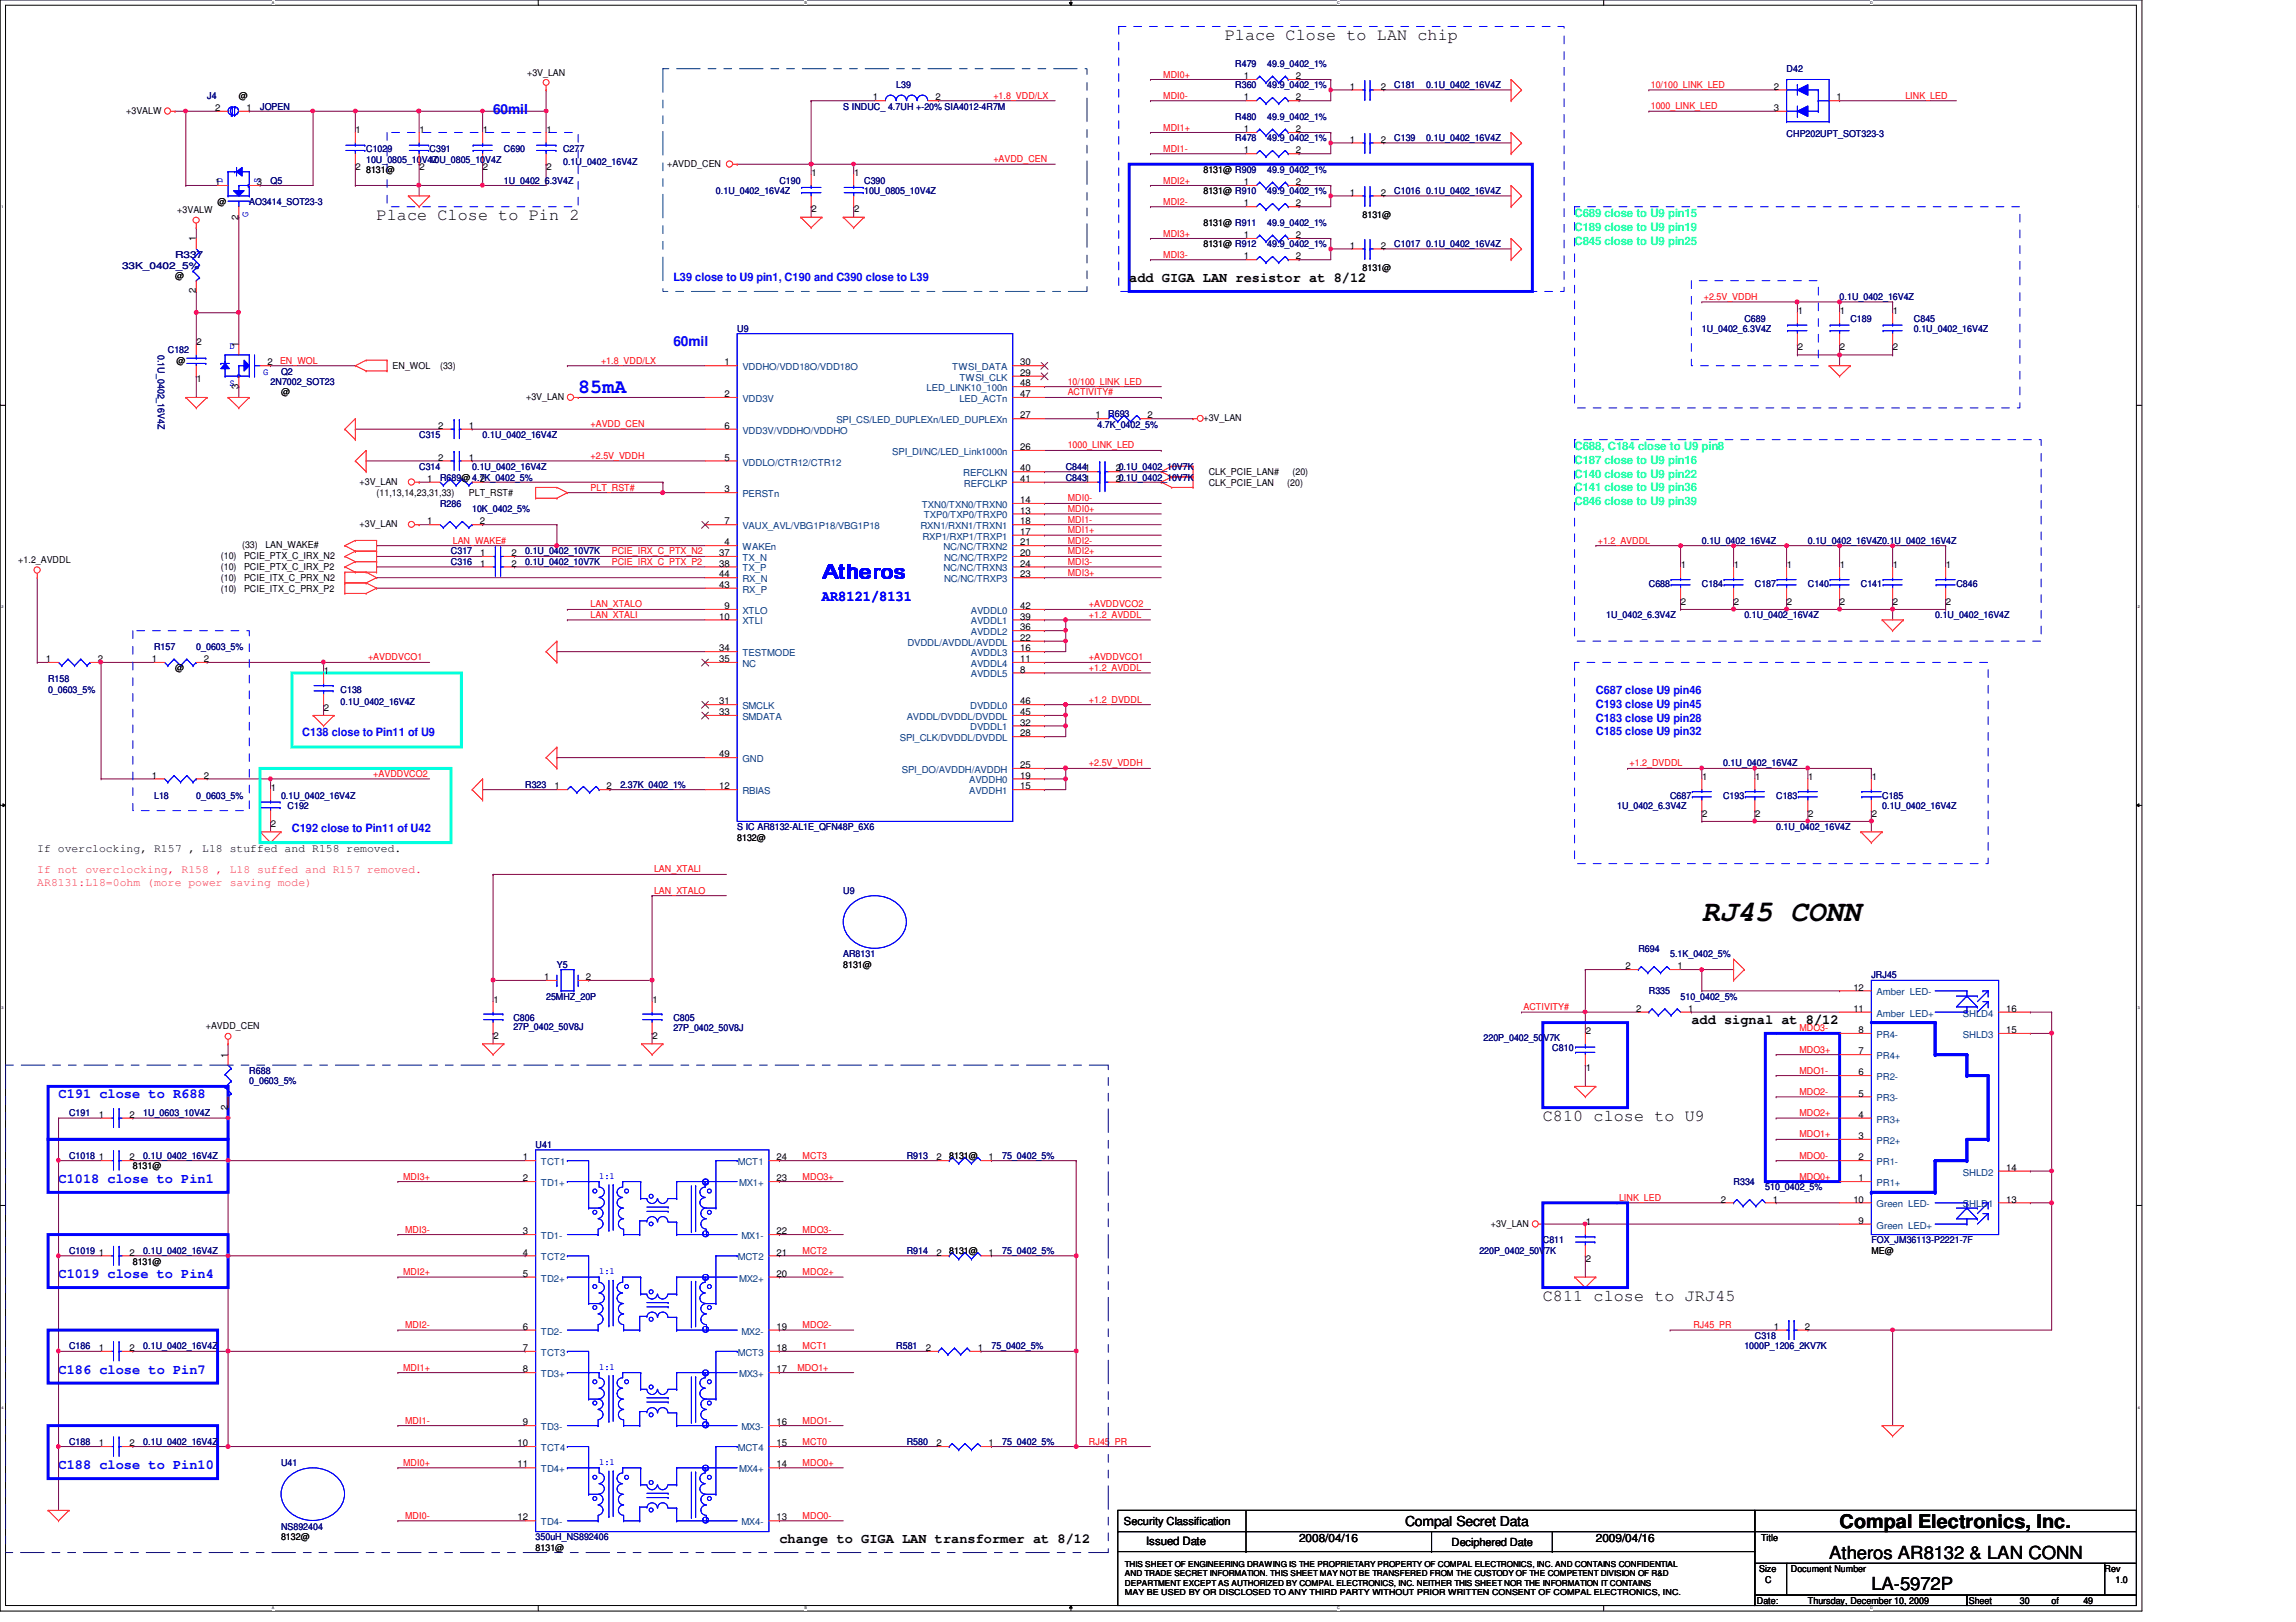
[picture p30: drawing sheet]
<svg xmlns="http://www.w3.org/2000/svg" width="297mm" height="210mm" viewBox="0 0 297 210" stroke-linecap="round" stroke-linejoin="round" font-family="sans-serif">
<defs><g id="words">
<text font-size="3.8" x="220.2" y="119.2">RJ45 CONN</text>
<text font-size="2.7" fill="#00f" x="106.4" y="74.9">Atheros</text>
<text font-size="2.6" fill="#00f" x="74.8" y="50.8">85mA</text>
<text font-size="2.5" x="238" y="197.7">Compal Electronics, Inc.</text>
<g font-size="2.3">
<text x="236.6" y="201.7">Atheros AR8132 &amp; LAN CONN</text>
<text x="242.1" y="205.8">LA-5972P</text>
</g>
<g font-size="2.2">
<text x="158.4" y="5.2">Place Close to LAN chip</text>
<text x="48.7" y="28.5">Place Close to Pin 2</text>
<text x="199.6" y="145.1">C810 close to U9</text>
<text x="199.6" y="168.4">C811 close to JRJ45</text>
</g>
<text font-size="1.9" fill="#00f" x="106.3" y="77.7">AR8121/8131</text>
<g font-size="1.8" fill="#00f">
<text x="63.8" y="14.7">60mil</text>
<text x="87.1" y="44.8">60mil</text>
<text x="7.6" y="142.1">C191 close to R688</text>
<text x="7.6" y="153.1">C1018 close to Pin1</text>
<text x="7.6" y="165.4">C1019 close to Pin4</text>
<text x="7.6" y="177.8">C186 close to Pin7</text>
<text x="7.6" y="190.1">C188 close to Pin10</text>
</g>
<g font-size="1.8">
<text x="146.1" y="36.5">add GIGA LAN resistor at 8/12</text>
<text x="218.8" y="132.5">add signal at 8/12</text>
<text x="181.8" y="197.5">Compal Secret Data</text>
<text x="100.8" y="199.7">change to GIGA LAN transformer at 8/12</text>
</g>
<g font-size="1.5" fill="#00ff80">
<text x="203.7" y="28.1">C689 close to U9 pin15</text>
<text x="203.7" y="29.9">C189 close to U9 pin19</text>
<text x="203.7" y="31.7">C845 close to U9 pin25</text>
<text x="203.7" y="58.3">C688, C184 close to U9 pin8</text>
<text x="203.7" y="60">C187 close to U9 pin16</text>
<text x="203.7" y="61.8">C140 close to U9 pin22</text>
<text x="203.7" y="63.6">C141 close to U9 pin36</text>
<text x="203.7" y="65.4">C846 close to U9 pin39</text>
</g>
<g font-size="1.5" fill="#00f">
<text x="87.1" y="36.3">L39 close to U9 pin1, C190 and C390 close to L39</text>
<text x="206.5" y="89.8">C687 close U9 pin46</text>
<text x="39.1" y="95.3">C138 close to Pin11 of U9</text>
<text x="206.5" y="91.6">C193 close U9 pin45</text>
<text x="206.5" y="93.4">C183 close U9 pin28</text>
<text x="206.5" y="95.2">C185 close U9 pin32</text>
<text x="37.8" y="107.7">C192 close to Pin11 of U42</text>
</g>
<g font-size="1.5" fill="#ff0080">
<text x="4.8" y="113">If not overclocking, R158 , L18 suffed and R157 removed.</text>
<text x="4.8" y="114.6">AR8131:L18=0ohm (more power saving mode)</text>
</g>
<g font-size="1.5">
<text x="4.8" y="110.3">If overclocking, R157 , L18 stuffed and R158 removed.</text>
<text x="148.3" y="199.9">Issued Date</text>
<text x="168.1" y="199.6">2008/04/16</text>
<text x="206.5" y="199.6">2009/04/16</text>
</g>
<g font-size="1.4">
<text x="145.4" y="197.4">Security Classification</text>
<text x="187.8" y="200.1">Deciphered Date</text>
</g>
<g font-size="1.2">
<text x="68.2" y="9.8">+3V_LAN</text>
<text x="160.9" y="10.2">1</text>
<text x="167.6" y="10.2">2</text>
<text x="174.6" y="11.6">1</text>
<text x="178.6" y="11.6">2</text>
<text x="229.5" y="11.6">2</text>
<text x="16.3" y="14.7">+3VALW</text>
<text x="27.9" y="14.4">2</text>
<text x="30.9" y="12.8">@</text>
<text x="31.9" y="14.4">1</text>
<text x="46" y="17.3">1</text>
<text x="54.3" y="17.3">1</text>
<text x="62.5" y="17.3">1</text>
<text x="70.7" y="17.3">1</text>
<text x="112.9" y="13">1</text>
<text x="121" y="13">2</text>
<text x="160.9" y="17.1">1</text>
<text x="160.9" y="13">1</text>
<text x="167.6" y="17.1">2</text>
<text x="167.6" y="13">2</text>
<text x="229.5" y="14.4">3</text>
<text x="237.6" y="13">1</text>
<text x="27.9" y="24">1</text>
<text x="33.2" y="24">3</text>
<text x="46" y="22">2</text>
<text x="47.4" y="22.4">8131@</text>
<text x="54.3" y="22">2</text>
<text x="62.5" y="22">2</text>
<text x="70.7" y="22">2</text>
<text x="86.3" y="21.6">+AVDD_CEN</text>
<text x="105" y="22.8">1</text>
<text x="110.5" y="22.8">1</text>
<text x="155.7" y="22.4">8131@ R909</text>
<text x="160.9" y="24">1</text>
<text x="160.9" y="19.9">1</text>
<text x="167.6" y="24">2</text>
<text x="167.6" y="19.9">2</text>
<text x="174.6" y="18.5">1</text>
<text x="178.6" y="18.5">2</text>
<text x="22.9" y="27.6">+3VALW</text>
<text x="28.1" y="26.5">@</text>
<text x="30.9" y="28.4" transform="rotate(-90 30.9 28.4)">2</text>
<text x="105" y="27.5">2</text>
<text x="110.5" y="27.5">2</text>
<text x="155.7" y="29.3">8131@ R911</text>
<text x="155.7" y="25.1">8131@ R910</text>
<text x="160.9" y="26.7">1</text>
<text x="167.6" y="26.7">2</text>
<text x="174.6" y="25.3">1</text>
<text x="176.3" y="28.2">8131@</text>
<text x="178.6" y="25.3">2</text>
<text x="25.4" y="31.2" transform="rotate(-90 25.4 31.2)">1</text>
<text x="155.7" y="32">8131@ R912</text>
<text x="160.9" y="30.8">1</text>
<text x="160.9" y="33.6">1</text>
<text x="167.6" y="30.8">2</text>
<text x="167.6" y="33.6">2</text>
<text x="174.6" y="32.2">1</text>
<text x="176.3" y="35">8131@</text>
<text x="178.6" y="32.2">2</text>
<text x="22.6" y="36.1">@</text>
<text x="25.4" y="38" transform="rotate(-90 25.4 38)">2</text>
<text x="232.6" y="40.6">1</text>
<text x="238" y="40.6">1</text>
<text x="244.9" y="40.6">1</text>
<text x="22.8" y="47.1">@</text>
<text x="25.4" y="44.7">2</text>
<text x="30.9" y="45" transform="rotate(-90 30.9 45)">1</text>
<text x="34.6" y="47.3">2</text>
<text x="50.8" y="47.8">EN_WOL</text>
<text x="56.9" y="47.8">(33)</text>
<text x="93.7" y="47.3">1</text>
<text x="132" y="47.3">30</text>
<text x="232.6" y="45.3">2</text>
<text x="238" y="45.3">2</text>
<text x="244.9" y="45.3">2</text>
<text x="25.4" y="49.4">1</text>
<text x="30.9" y="50.3" transform="rotate(-90 30.9 50.3)">3</text>
<text x="36.4" y="51.2">@</text>
<text x="68.1" y="51.7">+3V_LAN</text>
<text x="93.7" y="51.4">2</text>
<text x="132" y="51.4">47</text>
<text x="132" y="50">48</text>
<text x="132" y="48.6">29</text>
<text x="56.7" y="55.5">2</text>
<text x="56.7" y="59.6">2</text>
<text x="60.7" y="55.5">1</text>
<text x="60.7" y="59.6">1</text>
<text x="93.7" y="59.6">5</text>
<text x="93.7" y="55.5">6</text>
<text x="132" y="54.1">27</text>
<text x="132" y="58.3">26</text>
<text x="141.7" y="54.1">1</text>
<text x="148.5" y="54.1">2</text>
<text x="155.7" y="54.5">+3V_LAN</text>
<text x="46.5" y="62.7">+3V_LAN</text>
<text x="48.7" y="64.2">(11,13,14,23,31,33)</text>
<text x="55.3" y="62.4">1</text>
<text x="60.7" y="64.2">PLT_RST#</text>
<text x="62.1" y="62.4">2</text>
<text x="93.7" y="63.7">3</text>
<text x="132" y="65.1">14</text>
<text x="132" y="61">40</text>
<text x="132" y="62.4">41</text>
<text x="144.4" y="61">20.1U_0402_10V7K</text>
<text x="144.4" y="62.4">20.1U_0402_10V7K</text>
<text x="156.4" y="62.9">CLK_PCIE_LAN</text>
<text x="156.4" y="61.5">CLK_PCIE_LAN#</text>
<text x="166.5" y="62.9">(20)</text>
<text x="167.2" y="61.5">(20)</text>
<text x="31.3" y="71">(33)</text>
<text x="34.3" y="71">LAN_WAKE#</text>
<text x="46.5" y="68.2">+3V_LAN</text>
<text x="55.3" y="67.9">1</text>
<text x="62.1" y="67.9">2</text>
<text x="62.1" y="72">1</text>
<text x="66.2" y="72">2</text>
<text x="93" y="72">37</text>
<text x="93.7" y="70.6">4</text>
<text x="93.7" y="67.9">7</text>
<text x="132" y="66.5">13</text>
<text x="132" y="69.2">17</text>
<text x="132" y="67.9">18</text>
<text x="132" y="72">20</text>
<text x="132" y="70.6">21</text>
<text x="2.4" y="72.9">+1.2_AVDDL</text>
<text x="28.6" y="73.7">(10)</text>
<text x="28.6" y="72.3">(10)</text>
<text x="28.6" y="75.2">(10)</text>
<text x="28.6" y="76.6">(10)</text>
<text x="31.6" y="73.7">PCIE_PTX_C_IRX_P2</text>
<text x="31.6" y="72.3">PCIE_PTX_C_IRX_N2</text>
<text x="31.6" y="75.2">PCIE_ITX_C_PRX_N2</text>
<text x="31.6" y="76.6">PCIE_ITX_C_PRX_P2</text>
<text x="62.1" y="73.3">1</text>
<text x="66.2" y="73.3">2</text>
<text x="93" y="73.3">38</text>
<text x="93" y="76.1">43</text>
<text x="93" y="74.7">44</text>
<text x="132" y="74.7">23</text>
<text x="132" y="73.3">24</text>
<text x="217.5" y="73.5">1</text>
<text x="224.3" y="73.5">1</text>
<text x="231.2" y="73.5">1</text>
<text x="238" y="73.5">1</text>
<text x="244.9" y="73.5">1</text>
<text x="251.8" y="73.5">1</text>
<text x="93" y="80.2">10</text>
<text x="93.7" y="78.8">9</text>
<text x="132" y="80.2">39</text>
<text x="132" y="78.8">42</text>
<text x="132" y="82.9">22</text>
<text x="132" y="81.6">36</text>
<text x="217.5" y="78.2">2</text>
<text x="224.3" y="78.2">2</text>
<text x="231.2" y="78.2">2</text>
<text x="238" y="78.2">2</text>
<text x="244.9" y="78.2">2</text>
<text x="251.8" y="78.2">2</text>
<text x="5.9" y="85.7">1</text>
<text x="12.7" y="85.7">2</text>
<text x="19.6" y="85.7">1</text>
<text x="22.6" y="86.9">@</text>
<text x="26.4" y="85.7">2</text>
<text x="41.9" y="87.2">1</text>
<text x="93" y="85.7">35</text>
<text x="93" y="84.3">34</text>
<text x="132" y="85.7">11</text>
<text x="132" y="87">8</text>
<text x="132" y="84.3">16</text>
<text x="41.9" y="91.9">2</text>
<text x="93" y="92.5">33</text>
<text x="93" y="91.1">31</text>
<text x="132" y="92.5">45</text>
<text x="132" y="91.1">46</text>
<text x="132" y="93.9">32</text>
<text x="132" y="95.3">28</text>
<text x="19.6" y="100.8">1</text>
<text x="26.4" y="100.8">2</text>
<text x="93" y="98">49</text>
<text x="132" y="100.8">19</text>
<text x="132" y="99.4">25</text>
<text x="220.2" y="101">1</text>
<text x="227.1" y="101">1</text>
<text x="233.9" y="101">1</text>
<text x="242.1" y="101">1</text>
<text x="35" y="102.3">1</text>
<text x="35" y="107">2</text>
<text x="71.8" y="102.2">1</text>
<text x="78.5" y="102.2">2</text>
<text x="93" y="102.2">12</text>
<text x="132" y="102.2">15</text>
<text x="220.2" y="105.7">2</text>
<text x="227.1" y="105.7">2</text>
<text x="233.9" y="105.7">2</text>
<text x="242.1" y="105.7">2</text>
<text x="95.4" y="108.8">8132@</text>
<text x="109.1" y="125.3">8131@</text>
<text x="210.3" y="125.4">2</text>
<text x="217" y="125.4">1</text>
<text x="63.8" y="129.8">1</text>
<text x="70.4" y="126.8">1</text>
<text x="75.8" y="126.8">2</text>
<text x="84.4" y="129.8">1</text>
<text x="211.7" y="130.9">2</text>
<text x="218.4" y="130.9">1</text>
<text x="239.8" y="130.9">11</text>
<text x="239.8" y="128.2">12</text>
<text x="259.5" y="130.9">16</text>
<text x="26.6" y="133.2">+AVDD_CEN</text>
<text x="29.5" y="136.9" transform="rotate(-90 29.5 136.9)">1</text>
<text x="63.8" y="134.5">2</text>
<text x="84.4" y="134.5">2</text>
<text x="205.1" y="133.9">2</text>
<text x="240.4" y="136.4">7</text>
<text x="240.4" y="133.7">8</text>
<text x="259.5" y="133.7">15</text>
<text x="29.5" y="143.6" transform="rotate(-90 29.5 143.6)">2</text>
<text x="205.1" y="138.6">1</text>
<text x="240.4" y="141.9">5</text>
<text x="240.4" y="139.1">6</text>
<text x="12.8" y="144.7">1</text>
<text x="16.8" y="144.7">2</text>
<text x="122.8" y="149.9">8131@</text>
<text x="240.4" y="147.4">3</text>
<text x="240.4" y="144.7">4</text>
<text x="12.8" y="150.2">1</text>
<text x="16.8" y="150.2">2</text>
<text x="17.2" y="151.3">8131@</text>
<text x="67.6" y="150.2">1</text>
<text x="67.6" y="152.9">2</text>
<text x="100.5" y="152.9">23</text>
<text x="100.5" y="150.2">24</text>
<text x="121.2" y="150.2">2</text>
<text x="127.9" y="150.2">1</text>
<text x="222.6" y="155.6">2</text>
<text x="229.4" y="155.6">1</text>
<text x="239.8" y="155.6">10</text>
<text x="240.4" y="150.2">2</text>
<text x="240.4" y="152.9">1</text>
<text x="259.5" y="151.5">14</text>
<text x="259.5" y="155.6">13</text>
<text x="67.6" y="159.7">3</text>
<text x="100.5" y="159.7">22</text>
<text x="192.9" y="158.7">+3V_LAN</text>
<text x="205.1" y="158.5">1</text>
<text x="240.4" y="158.4">9</text>
<text x="12.8" y="162.5">1</text>
<text x="16.8" y="162.5">2</text>
<text x="17.2" y="163.7">8131@</text>
<text x="67.6" y="162.5">4</text>
<text x="67.6" y="165.2">5</text>
<text x="100.5" y="165.2">20</text>
<text x="100.5" y="162.5">21</text>
<text x="121.2" y="162.5">2</text>
<text x="122.8" y="162.3">8131@</text>
<text x="127.9" y="162.5">1</text>
<text x="205.1" y="163.3">2</text>
<text x="242.1" y="162.3">ME@</text>
<text x="67.6" y="172.1">6</text>
<text x="100.5" y="172.1">19</text>
<text x="229.5" y="172.1">1</text>
<text x="233.5" y="172.1">2</text>
<text x="12.8" y="174.8">1</text>
<text x="16.8" y="174.8">2</text>
<text x="67.6" y="174.8">7</text>
<text x="67.6" y="177.6">8</text>
<text x="100.5" y="174.8">18</text>
<text x="100.5" y="177.6">17</text>
<text x="119.8" y="174.8">2</text>
<text x="126.5" y="174.8">1</text>
<text x="67.6" y="184.4">9</text>
<text x="100.5" y="184.4">16</text>
<text x="12.8" y="187.2">1</text>
<text x="16.8" y="187.2">2</text>
<text x="67" y="187.2">10</text>
<text x="67" y="189.9">11</text>
<text x="100.5" y="189.9">14</text>
<text x="100.5" y="187.2">15</text>
<text x="121.2" y="187.2">2</text>
<text x="127.9" y="187.2">1</text>
<text x="67" y="196.8">12</text>
<text x="100.5" y="196.8">13</text>
<text x="36.4" y="199.3">8132@</text>
<text x="69.3" y="200.7">8131@</text>
<text x="227.6" y="203.5">Size</text>
<text x="227.8" y="199.5">Title</text>
<text x="231.7" y="203.5">Document Number</text>
<text x="272.3" y="203.5">Rev</text>
<text x="227.3" y="207.6">Date:</text>
<text x="228.4" y="204.8">C</text>
<text x="233.9" y="207.6">Thursday, December 10, 2009</text>
<text x="254.7" y="207.6">Sheet</text>
<text x="261.3" y="207.6">30</text>
<text x="265.4" y="207.6">of</text>
<text x="269.5" y="207.6">49</text>
<text x="273.7" y="204.8">1.0</text>
</g>
<g font-size="1.2" fill="#000080">
<text x="115.9" y="11.4">L39</text>
<text x="159.8" y="8.7">R479</text>
<text x="159.8" y="11.4">R360</text>
<text x="164" y="8.7">49.9_0402_1%</text>
<text x="164" y="11.4">49.9_0402_1%</text>
<text x="180.4" y="11.4">C181</text>
<text x="184.5" y="11.4">0.1U_0402_16V4Z</text>
<text x="231.1" y="9.4">D42</text>
<text x="26.8" y="12.8">J4</text>
<text x="33.7" y="14.2">JOPEN</text>
<text x="109.1" y="14.2">S INDUC_ 4.7UH +-20% SIA4012-4R7M</text>
<text x="159.8" y="15.5">R480</text>
<text x="164" y="15.5">49.9_0402_1%</text>
<text x="231.1" y="17.7">CHP202UPT_SOT323-3</text>
<text x="35" y="23.7">Q5</text>
<text x="47.4" y="19.6">C1029</text>
<text x="47.4" y="21">10U_0805_10V4Z</text>
<text x="55.6" y="19.6">C391</text>
<text x="55.6" y="21">10U_0805_10V4Z</text>
<text x="65.2" y="19.6">C690</text>
<text x="65.2" y="23.7">1U_0402_6.3V4Z</text>
<text x="72.9" y="19.6">C277</text>
<text x="72.9" y="21.3">0.1U_0402_16V4Z</text>
<text x="100.8" y="23.7">C190</text>
<text x="111.8" y="23.7">C390</text>
<text x="159.8" y="18.3">R478</text>
<text x="164" y="22.4">49.9_0402_1%</text>
<text x="164" y="18.3">49.9_0402_1%</text>
<text x="180.4" y="18.3">C139</text>
<text x="184.5" y="18.3">0.1U_0402_16V4Z</text>
<text x="32.3" y="26.5">AO3414_SOT23-3</text>
<text x="92.6" y="25.1">0.1U_0402_16V4Z</text>
<text x="111.8" y="25.1">10U_0805_10V4Z</text>
<text x="164" y="29.3">49.9_0402_1%</text>
<text x="164" y="25.1">49.9_0402_1%</text>
<text x="180.4" y="25.1">C1016 0.1U_0402_16V4Z</text>
<text x="15.8" y="34.8">33K_0402_5%</text>
<text x="22.6" y="33.4">R337</text>
<text x="164" y="32">49.9_0402_1%</text>
<text x="180.4" y="32">C1017 0.1U_0402_16V4Z</text>
<text x="225.7" y="41.6">C689</text>
<text x="238" y="38.9">0.1U_0402_16V4Z</text>
<text x="239.4" y="41.6">C189</text>
<text x="247.6" y="41.6">C845</text>
<text x="20.4" y="45.9" transform="rotate(90 20.4 45.9)">0.1U_0402_16V4Z</text>
<text x="21.7" y="45.7">C182</text>
<text x="95.4" y="43">U9</text>
<text x="220.2" y="43">1U_0402_6.3V4Z</text>
<text x="247.6" y="43">0.1U_0402_16V4Z</text>
<text x="35" y="49.8">2N7002_SOT23</text>
<text x="36.4" y="48.5">Q2</text>
<text x="143.4" y="53.9">R693</text>
<text x="54.2" y="56.7">C315</text>
<text x="62.4" y="56.7">0.1U_0402_16V4Z</text>
<text x="142" y="55.3">4.7K_0402_5%</text>
<text x="54.2" y="60.8">C314</text>
<text x="56.9" y="62.2">R689@ 4.7K_0402_5%</text>
<text x="56.9" y="65.6">R286</text>
<text x="61.1" y="60.8">0.1U_0402_16V4Z</text>
<text x="137.9" y="60.8">C8441</text>
<text x="137.9" y="62.2">C8431</text>
<text x="58.3" y="71.8">C317</text>
<text x="61.1" y="66.3">10K_0402_5%</text>
<text x="67.9" y="71.8">0.1U_0402_10V7K</text>
<text x="220.2" y="70.4">0.1U_0402_16V4Z</text>
<text x="233.9" y="70.4">0.1U_0402_16V4Z0.1U_0402_16V4Z</text>
<text x="58.3" y="73.2">C316</text>
<text x="67.9" y="73.2">0.1U_0402_10V7K</text>
<text x="213.3" y="75.9">C688</text>
<text x="220.2" y="75.9">C184</text>
<text x="227" y="75.9">C187</text>
<text x="233.9" y="75.9">C140</text>
<text x="240.7" y="75.9">C141</text>
<text x="253.1" y="75.9">C846</text>
<text x="207.8" y="80">1U_0402_6.3V4Z</text>
<text x="225.7" y="80">0.1U_0402_16V4Z</text>
<text x="250.4" y="80">0.1U_0402_16V4Z</text>
<text x="6.2" y="88.2">R158</text>
<text x="6.2" y="89.6">0_0603_5%</text>
<text x="19.9" y="84.1">R157</text>
<text x="25.4" y="84.1">0_0603_5%</text>
<text x="44.1" y="89.6">C138</text>
<text x="44.1" y="91.2">0.1U_0402_16V4Z</text>
<text x="67.9" y="101.9">R323</text>
<text x="80.3" y="101.9">2.37K_0402_1%</text>
<text x="222.9" y="99.2">0.1U_0402_16V4Z</text>
<text x="19.9" y="103.3">L18</text>
<text x="25.4" y="103.3">0_0603_5%</text>
<text x="36.4" y="103.3">0.1U_0402_16V4Z</text>
<text x="37.2" y="104.7">C192</text>
<text x="95.4" y="107.4">S IC AR8132-AL1E_QFN48P_6X6</text>
<text x="209.2" y="104.7">1U_0402_6.3V4Z</text>
<text x="216.1" y="103.3">C687</text>
<text x="222.9" y="103.3">C193</text>
<text x="229.8" y="103.3">C183</text>
<text x="229.8" y="107.4">0.1U_0402_16V4Z</text>
<text x="243.5" y="103.3">C185</text>
<text x="243.5" y="104.7">0.1U_0402_16V4Z</text>
<text x="109.1" y="115.7">U9</text>
<text x="72" y="125.3">Y5</text>
<text x="109.1" y="123.9">AR8131</text>
<text x="212" y="123.2">R694</text>
<text x="216.1" y="123.9">5.1K_0402_5%</text>
<text x="70.7" y="129.4">25MHZ_20P</text>
<text x="213.3" y="128.7">R335</text>
<text x="217.4" y="129.4">510_0402_5%</text>
<text x="242.1" y="126.6">JRJ45</text>
<text x="66.4" y="132.1">C806</text>
<text x="66.4" y="133.3">27P_0402_50V8J</text>
<text x="87.1" y="132.1">C805</text>
<text x="87.1" y="133.5">27P_0402_50V8J</text>
<text x="191.9" y="134.7">220P_0402_50V7K</text>
<text x="200.8" y="136">C810</text>
<text x="32.3" y="139">R688</text>
<text x="32.3" y="140.3">0_0603_5%</text>
<text x="8.9" y="144.5">C191</text>
<text x="8.9" y="149.9">C1018</text>
<text x="18.5" y="144.5">1U_0603_10V4Z</text>
<text x="18.5" y="149.9">0.1U_0402_16V4Z</text>
<text x="69.3" y="148.6">U41</text>
<text x="117.3" y="149.9">R913</text>
<text x="129.7" y="149.9">75_0402_5%</text>
<text x="224.3" y="153.4">R334</text>
<text x="228.4" y="154.1">510_0402_5%</text>
<text x="199.6" y="160.9">C811</text>
<text x="242.1" y="160.9">FOX_JM36113-P2221-7F</text>
<text x="8.9" y="162.3">C1019</text>
<text x="18.5" y="162.3">0.1U_0402_16V4Z</text>
<text x="117.3" y="162.3">R914</text>
<text x="129.7" y="162.3">75_0402_5%</text>
<text x="191.4" y="162.3">220P_0402_50V7K</text>
<text x="227" y="173.3">C318</text>
<text x="8.9" y="174.6">C186</text>
<text x="18.5" y="174.6">0.1U_0402_16V4Z</text>
<text x="115.9" y="174.6">R581</text>
<text x="128.3" y="174.6">75_0402_5%</text>
<text x="225.7" y="174.6">1000P_1206_2KV7K</text>
<text x="8.9" y="187">C188</text>
<text x="18.5" y="187">0.1U_0402_16V4Z</text>
<text x="36.4" y="189.7">U41</text>
<text x="117.3" y="187">R580</text>
<text x="129.7" y="187">75_0402_5%</text>
<text x="36.4" y="198">NS892404</text>
<text x="69.3" y="199.3">350uH_NS892406</text>
</g>
<g font-size="1.2" fill="#f00">
<text x="150.5" y="10">MDI0+</text>
<text x="213.6" y="11.4">10/100_LINK_LED</text>
<text x="128.5" y="12.8">+1.8_VDD/LX</text>
<text x="150.5" y="16.9">MDI1+</text>
<text x="150.5" y="12.8">MDI0-</text>
<text x="213.6" y="14.1">1000_LINK_LED</text>
<text x="246.5" y="12.8">LINK_LED</text>
<text x="128.5" y="21">+AVDD_CEN</text>
<text x="150.5" y="19.6">MDI1-</text>
<text x="150.5" y="23.7">MDI2+</text>
<text x="150.5" y="26.5">MDI2-</text>
<text x="150.5" y="30.6">MDI3+</text>
<text x="150.5" y="33.4">MDI3-</text>
<text x="220.4" y="38.8">+2.5V_VDDH</text>
<text x="36.2" y="47.1">EN_WOL</text>
<text x="77.8" y="47.1">+1.8_VDD/LX</text>
<text x="138.1" y="49.8">10/100_LINK_LED</text>
<text x="138.1" y="51.2">ACTIVITY#</text>
<text x="76.4" y="55.3">+AVDD_CEN</text>
<text x="76.4" y="59.4">+2.5V_VDDH</text>
<text x="138.1" y="58">1000_LINK_LED</text>
<text x="76.4" y="63.5">PLT_RST#</text>
<text x="138.1" y="64.9">MDI0-</text>
<text x="58.6" y="70.4">LAN_WAKE#</text>
<text x="79.2" y="71.8">PCIE_IRX_C_PTX_N2</text>
<text x="138.1" y="66.3">MDI0+</text>
<text x="138.1" y="69">MDI1+</text>
<text x="138.1" y="67.6">MDI1-</text>
<text x="138.1" y="70.4">MDI2-</text>
<text x="138.1" y="71.8">MDI2+</text>
<text x="206.7" y="70.4">+1.2_AVDDL</text>
<text x="79.2" y="73.1">PCIE_IRX_C_PTX_P2</text>
<text x="138.1" y="74.5">MDI3+</text>
<text x="138.1" y="73.1">MDI3-</text>
<text x="76.4" y="80">LAN_XTALI</text>
<text x="76.4" y="78.6">LAN_XTALO</text>
<text x="140.9" y="80">+1.2_AVDDL</text>
<text x="140.9" y="78.6">+AVDDVCO2</text>
<text x="47.6" y="85.5">+AVDDVCO1</text>
<text x="140.9" y="86.8">+1.2_AVDDL</text>
<text x="140.9" y="85.5">+AVDDVCO1</text>
<text x="140.9" y="90.9">+1.2_DVDDL</text>
<text x="48.3" y="100.5">+AVDDVCO2</text>
<text x="140.9" y="99.2">+2.5V_VDDH</text>
<text x="210.8" y="99.2">+1.2_DVDDL</text>
<text x="84.6" y="112.9">LAN_XTALI</text>
<text x="84.6" y="115.7">LAN_XTALO</text>
<text x="197.1" y="130.7">ACTIVITY#</text>
<text x="232.8" y="133.5">MDO3-</text>
<text x="232.8" y="136.2">MDO3+</text>
<text x="232.8" y="138.9">MDO1-</text>
<text x="232.8" y="141.7">MDO2-</text>
<text x="103.8" y="149.9">MCT3</text>
<text x="232.8" y="147.2">MDO1+</text>
<text x="232.8" y="144.4">MDO2+</text>
<text x="232.8" y="149.9">MDO0-</text>
<text x="52.2" y="152.7">MDI3+</text>
<text x="103.8" y="152.7">MDO3+</text>
<text x="209.5" y="155.4">LINK_LED</text>
<text x="232.8" y="152.7">MDO0+</text>
<text x="52.4" y="159.5">MDI3-</text>
<text x="103.8" y="159.5">MDO3-</text>
<text x="52.2" y="165">MDI2+</text>
<text x="103.8" y="165">MDO2+</text>
<text x="103.8" y="162.3">MCT2</text>
<text x="52.4" y="171.9">MDI2-</text>
<text x="103.8" y="171.9">MDO2-</text>
<text x="219.1" y="171.9">RJ45_PR</text>
<text x="52.2" y="177.4">MDI1+</text>
<text x="103.2" y="177.4">MDO1+</text>
<text x="103.8" y="174.6">MCT1</text>
<text x="52.4" y="184.2">MDI1-</text>
<text x="103.8" y="184.2">MDO1-</text>
<text x="52.2" y="189.7">MDI0+</text>
<text x="103.8" y="189.7">MDO0+</text>
<text x="103.8" y="186.9">MCT0</text>
<text x="140.9" y="186.9">RJ45_PR</text>
<text x="52.4" y="196.6">MDI0-</text>
<text x="103.8" y="196.6">MDO0-</text>
</g>
<g font-size="1.2" fill="#00f">
<text x="28.8" y="23.7" transform="rotate(-90 28.8 23.7)">D</text>
<text x="33.6" y="23.7" transform="rotate(-90 33.6 23.7)">S</text>
<text x="32.1" y="28.1" transform="rotate(-90 32.1 28.1)">G</text>
<text x="29.7" y="45.2">D</text>
<text x="29.7" y="50">S</text>
<text x="34" y="48.5">G</text>
<text x="77.5" y="152.6">1:1</text>
<text x="77.5" y="164.9">1:1</text>
<text x="77.5" y="177.2">1:1</text>
<text x="77.5" y="189.6">1:1</text>
</g>
<g font-size="1.2" fill="#004080">
<text x="96.1" y="47.9">VDDHO/VDD18O/VDD18O</text>
<text x="123.2" y="47.9">TWSI_DATA</text>
<text x="96.1" y="52">VDD3V</text>
<text x="119.9" y="50.6">LED_LINK10_100n</text>
<text x="124.1" y="52">LED_ACTn</text>
<text x="124.1" y="49.3">TWSI_CLK</text>
<text x="96.1" y="56.1">VDD3V/VDDHO/VDDHO</text>
<text x="108.2" y="54.8">SPI_CS/LED_DUPLEXn/LED_DUPLEXn</text>
<text x="115.4" y="58.9">SPI_DI/NC/LED_Link1000n</text>
<text x="96.1" y="64.3">PERSTn</text>
<text x="96.1" y="60.2">VDDLO/CTR12/CTR12</text>
<text x="119.2" y="65.7">TXN0/TXN0/TRXN0</text>
<text x="124.6" y="61.6">REFCLKN</text>
<text x="124.7" y="63">REFCLKP</text>
<text x="96.1" y="71.2">WAKEn</text>
<text x="96.1" y="68.5">VAUX_AVL/VBG1P18/VBG1P18</text>
<text x="119.1" y="68.5">RXN1/RXN1/TRXN1</text>
<text x="119.3" y="69.8">RXP1/RXP1/TRXP1</text>
<text x="119.5" y="67.1">TXP0/TXP0/TRXP0</text>
<text x="122" y="71.2">NC/NC/TRXN2</text>
<text x="96.1" y="72.6">TX_N</text>
<text x="96.1" y="74">TX_P</text>
<text x="96.1" y="76.7">RX_P</text>
<text x="96.1" y="75.4">RX_N</text>
<text x="122" y="74">NC/NC/TRXN3</text>
<text x="122.1" y="72.6">NC/NC/TRXP2</text>
<text x="122.1" y="75.4">NC/NC/TRXP3</text>
<text x="96.1" y="79.5">XTLO</text>
<text x="96.1" y="80.8">XTLI</text>
<text x="117.4" y="83.6">DVDDL/AVDDL/AVDDL</text>
<text x="125.6" y="80.8">AVDDL1</text>
<text x="125.6" y="79.5">AVDDL0</text>
<text x="125.6" y="82.2">AVDDL2</text>
<text x="96.1" y="86.3">NC</text>
<text x="96.1" y="84.9">TESTMODE</text>
<text x="125.6" y="86.3">AVDDL4</text>
<text x="125.6" y="87.7">AVDDL5</text>
<text x="125.6" y="84.9">AVDDL3</text>
<text x="96.1" y="93.2">SMDATA</text>
<text x="96.1" y="91.8">SMCLK</text>
<text x="116.4" y="95.9">SPI_CLK/DVDDL/DVDDL</text>
<text x="117.3" y="93.2">AVDDL/DVDDL/DVDDL</text>
<text x="125.5" y="91.8">DVDDL0</text>
<text x="125.5" y="94.5">DVDDL1</text>
<text x="96.1" y="98.6">GND</text>
<text x="116.7" y="100">SPI_DO/AVDDH/AVDDH</text>
<text x="125.4" y="101.4">AVDDH0</text>
<text x="96.1" y="102.8">RBIAS</text>
<text x="125.4" y="102.8">AVDDH1</text>
<text x="242.8" y="131.6">Amber LED+</text>
<text x="242.8" y="128.8">Amber LED-</text>
<text x="254" y="131.6">SHLD4</text>
<text x="242.8" y="137.1">PR4+</text>
<text x="242.8" y="134.3">PR4-</text>
<text x="254" y="134.3">SHLD3</text>
<text x="242.8" y="142.5">PR3-</text>
<text x="242.8" y="139.8">PR2-</text>
<text x="242.8" y="148">PR2+</text>
<text x="242.8" y="145.3">PR3+</text>
<text x="70" y="150.8">TCT1</text>
<text x="70" y="153.5">TD1+</text>
<text x="95.5" y="150.8">MCT1</text>
<text x="95.6" y="153.5">MX1+</text>
<text x="242.8" y="150.8">PR1-</text>
<text x="242.8" y="153.5">PR1+</text>
<text x="254" y="152.1">SHLD2</text>
<text x="70" y="160.4">TD1-</text>
<text x="95.9" y="160.4">MX1-</text>
<text x="242.8" y="159">Green LED+</text>
<text x="242.8" y="156.3">Green LED-</text>
<text x="254" y="156.3">SHLD1</text>
<text x="70" y="163.1">TCT2</text>
<text x="70" y="165.9">TD2+</text>
<text x="95.5" y="163.1">MCT2</text>
<text x="95.6" y="165.9">MX2+</text>
<text x="70" y="172.7">TD2-</text>
<text x="95.9" y="172.7">MX2-</text>
<text x="70" y="175.5">TCT3</text>
<text x="70" y="178.2">TD3+</text>
<text x="95.5" y="175.5">MCT3</text>
<text x="95.6" y="178.2">MX3+</text>
<text x="70" y="185.1">TD3-</text>
<text x="95.9" y="185.1">MX3-</text>
<text x="70" y="187.8">TCT4</text>
<text x="70" y="190.5">TD4+</text>
<text x="95.5" y="187.8">MCT4</text>
<text x="95.6" y="190.5">MX4+</text>
<text x="70" y="197.4">TD4-</text>
<text x="95.9" y="197.4">MX4-</text>
</g>
<g font-size="1.1">
<text x="145.5" y="202.7">THIS SHEET OF ENGINEERING DRAWING IS THE PROPRIETARY PROPERTY OF COMPAL ELECTRONICS, INC. AND CONTAINS CONFIDENTIAL</text>
<text x="145.5" y="204">AND TRADE SECRET INFORMATION. THIS SHEET MAY NOT BE TRANSFERED FROM THE CUSTODY OF THE COMPETENT DIVISION OF R&amp;D</text>
<text x="145.5" y="206.4">MAY BE USED BY OR DISCLOSED TO ANY THIRD PARTY WITHOUT PRIOR WRITTEN CONSENT OF COMPAL ELECTRONICS, INC.</text>
<text x="145.5" y="205.2">DEPARTMENT EXCEPT AS AUTHORIZED BY COMPAL ELECTRONICS, INC. NEITHER THIS SHEET NOR THE INFORMATION IT CONTAINS</text>
</g>
<g font-size=".5">
<text x="35.2" y=".5">A</text>
<text x="104.1" y=".5">B</text>
<text x="173" y=".5">C</text>
<text x="241.9" y=".5">D</text>
<text x=".2" y="27">1</text>
<text x="276.6" y="27">1</text>
<text x=".2" y="78.7">2</text>
<text x="276.6" y="78.7">2</text>
<text x=".2" y="130.5">3</text>
<text x="276.6" y="130.5">3</text>
<text x=".2" y="182.3">4</text>
<text x="276.6" y="182.3">4</text>
<text x="35.2" y="208.3">A</text>
<text x="104.1" y="208.3">B</text>
<text x="173" y="208.3">C</text>
<text x="241.9" y="208.3">D</text>
</g>
</g></defs>
<path d="M0 0h277.1v208.5h-277.1zM.7 .7h275.7v207.1h-275.7z" fill="none" stroke="#000" stroke-width=".13"/>
<g fill="#fff">
<path d="M35.2 .1h.3v.5h-.3z"/>
<path d="M35.2 207.9h.3v.5h-.3z"/>
</g>
<path d="M69.6 0v.7M69.6 207.8v.6" fill="none" stroke="#000" stroke-width=".13"/>
<g fill="#fff">
<path d="M104.1 .1h.3v.5h-.3z"/>
<path d="M104.1 207.9h.3v.5h-.3z"/>
</g>
<path d="M138.3 .3h.4l-.1 .4zM138.6 0v.7M138.6 207.8l.1 .3h-.4zM138.6 207.8v.6" fill="none" stroke="#000" stroke-width=".13"/>
<path d="M138.3 .3h.4l-.1 .4zM138.6 207.8l.1 .3h-.4z" fill="#000"/>
<g fill="#fff">
<path d="M173 .1h.3v.5h-.3z"/>
<path d="M173 207.9h.3v.5h-.3z"/>
</g>
<path d="M207.5 0v.7M207.5 207.8v.6" fill="none" stroke="#000" stroke-width=".13"/>
<g fill="#fff">
<path d="M241.9 .1h.3v.5h-.3z"/>
<path d="M241.9 207.9h.3v.5h-.3z"/>
<path d="M.2 26.5h.3v.6h-.3z"/>
<path d="M276.6 26.5h.2v.6h-.2z"/>
<path d="M.2 78.3h.3v.6h-.3z"/>
<path d="M276.6 78.3h.2v.6h-.2z"/>
</g>
<path d="M0 52.5h.7M276.4 52.5h.7" fill="none" stroke="#000" stroke-width=".13"/>
<g fill="#fff">
<path d="M.2 130.1h.3v.5h-.3z"/>
<path d="M276.6 130.1h.2v.5h-.2z"/>
</g>
<path d="M0 104.2h.7M.4 104l.3 .2-.3 .2zM276.4 104.2l.3-.2v.4zM276.4 104.2h.7" fill="none" stroke="#000" stroke-width=".13"/>
<path d="M.4 104l.3 .2-.3 .2zM276.4 104.2l.3-.2v.4z" fill="#000"/>
<g fill="#fff">
<path d="M.2 181.9h.3v.5h-.3z"/>
<path d="M276.6 181.9h.2v.5h-.2z"/>
</g>
<path d="M0 156h.7M276.4 156h.7" fill="none" stroke="#000" stroke-width=".13"/>
<path d="M210.6 99.4h.1M210.6 99.4h9.6" fill="none" stroke="#800040" stroke-width=".13"/>
<path d="M220 99.2l.1-.1 .2 .2v.3l-.2 .1-.1-.1z" fill-rule="evenodd" fill="#f0f"/>
<path d="M220 99.2l.1-.1 .2 .2v.3l-.2 .1-.1-.1z" fill="none" stroke="#f0f" stroke-width=".13"/>
<path d="M227 106.3h.1M227 106.3h6.9" fill="none" stroke="#800040" stroke-width=".13"/>
<path d="M226.8 106.1l.2-.1 .2 .1v.3l-.2 .1-.2-.1z" fill-rule="evenodd" fill="#f0f"/>
<path d="M226.8 106.1l.2-.1 .2 .1v.3l-.2 .1-.2-.1z" fill="none" stroke="#f0f" stroke-width=".13"/>
<g fill="none" stroke="#800040" stroke-width=".13">
<path d="M40.5 14.4h.1M40.5 14.4v9.6h-6.8M33.7 24h.1M104.9 21.3h.1M104.9 21.3h5.5M238 77.5h.1M238 77.5v1.4M244.9 78.9h.1M244.9 78.9v1.3M220.2 99.4h.1M220.2 99.4h6.8M220.2 99.4v1.4"/>
<path d="M227 99.4h.1M227 99.4v1.4"/>
</g>
<circle cx="104.9" cy="21.2" r=".25" fill="#f0f"/>
<circle cx="104.9" cy="21.2" r=".25" fill="none" stroke="#f0f" stroke-width=".13"/>
<path d="M110.4 21.3h.1M110.4 21.3v1.3M231.1 78.9h.1M231.1 78.9h6.9" fill="none" stroke="#800040" stroke-width=".13"/>
<circle cx="231.1" cy="78.8" r=".26" fill="#f0f"/>
<circle cx="231.1" cy="78.8" r=".26" fill="none" stroke="#f0f" stroke-width=".13"/>
<path d="M32.3 14.4h.1M32.3 14.4h8.2M238 78.9h.1M238 78.9h6.9" fill="none" stroke="#800040" stroke-width=".13"/>
<circle cx="244.9" cy="78.8" r=".26" fill="#f0f"/>
<circle cx="244.9" cy="78.8" r=".26" fill="none" stroke="#f0f" stroke-width=".13"/>
<circle cx="238" cy="78.8" r=".26" fill="#f0f"/>
<circle cx="238" cy="78.8" r=".26" fill="none" stroke="#f0f" stroke-width=".13"/>
<path d="M227 99.4h.1M227 99.4h6.9M227 104.9h.1M227 104.9v1.4M233.9 104.9h.1M233.9 104.9v1.4" fill="none" stroke="#800040" stroke-width=".13"/>
<path d="M226.8 99.2l.2-.1 .2 .2v.3l-.2 .1-.2-.1z" fill-rule="evenodd" fill="#f0f"/>
<path d="M226.8 99.2l.2-.1 .2 .2v.3l-.2 .1-.2-.1z" fill="none" stroke="#f0f" stroke-width=".13"/>
<path d="M135.1 95.3h.1M137.9 93.9h.1M137.9 93.9v1.4h-2.8M233.9 99.4h.1M233.9 99.4v1.4M233.9 106.3h.1M233.9 106.3h8.2" fill="none" stroke="#800040" stroke-width=".13"/>
<circle cx="242.1" cy="106.3" r=".26" fill="#f0f"/>
<circle cx="242.1" cy="106.3" r=".26" fill="none" stroke="#f0f" stroke-width=".13"/>
<path d="M233.7 106.1l.1-.1 .3 .1-.1 .3-.2 .1-.1-.1z" fill-rule="evenodd" fill="#f0f"/>
<path d="M233.7 106.1l.1-.1 .3 .1-.1 .3-.2 .1-.1-.1z" fill="none" stroke="#f0f" stroke-width=".13"/>
<path d="M233.9 99.4h.1M233.9 99.4h8.2" fill="none" stroke="#800040" stroke-width=".13"/>
<path d="M233.7 99.2l.1-.1 .3 .2-.1 .3-.2 .1-.1-.1z" fill-rule="evenodd" fill="#f0f"/>
<path d="M233.7 99.2l.1-.1 .3 .2-.1 .3-.2 .1-.1-.1z" fill="none" stroke="#f0f" stroke-width=".13"/>
<g fill="none" stroke="#800040" stroke-width=".13">
<path d="M54.2 14.4h.1M54.2 14.4v2.7M54.2 14.4h8.2M70.7 14.4h.1M70.7 14.4v2.7M54.2 24h.1M54.2 24v1.4M104.9 26.8h.1M104.9 26.8v1.3M135.1 65.2h.1M135.1 66.5h.1M135.1 69.3h.1"/>
<path d="M135.1 65.2h15.1M135.1 66.5h15.1M135.1 69.3h15.1M72 98h.1M72 98h19.2M242.1 99.4h.1M242.1 99.4v1.4M220.2 106.3h.1M220.2 104.9h.1M220.2 106.3h6.8M220.2 104.9v1.4M242.1 104.9h.1"/>
<path d="M242.1 106.3h.1M242.1 104.9v2.8"/>
</g>
<path d="M62.2 14.2h.4v.2v.1l-.2 .1-.2-.1z" fill-rule="evenodd" fill="#f0f"/>
<path d="M62.2 14.2h.4v.2v.1l-.2 .1-.2-.1z" fill="none" stroke="#f0f" stroke-width=".13"/>
<circle cx="54.2" cy="14.4" r=".25" fill="#f0f"/>
<circle cx="54.2" cy="14.4" r=".25" fill="none" stroke="#f0f" stroke-width=".13"/>
<path d="M104.9 13h.1M104.9 13v8.3M54.2 21.3h.1M54.2 21.3v2.7" fill="none" stroke="#800040" stroke-width=".13"/>
<circle cx="104.9" cy="21.2" r=".25" fill="#f0f"/>
<circle cx="104.9" cy="21.2" r=".25" fill="none" stroke="#f0f" stroke-width=".13"/>
<path d="M121.4 13h.1M121.4 13h15.1M110.4 21.3h.1M110.4 21.3h26.1" fill="none" stroke="#800040" stroke-width=".13"/>
<path d="M110.2 21.1h.4l.1 .1-.1 .2-.2 .1-.2-.1z" fill-rule="evenodd" fill="#f0f"/>
<path d="M110.2 21.1h.4l.1 .1-.1 .2-.2 .1-.2-.1z" fill="none" stroke="#f0f" stroke-width=".13"/>
<path d="M62.4 14.4h.1M62.4 14.4v2.7M62.4 24h.1M70.7 21.3h.1M70.7 21.3v2.7h-8.3" fill="none" stroke="#800040" stroke-width=".13"/>
<path d="M62.2 23.8l.2-.1 .2 .1v.3l-.2 .1-.2-.1z" fill-rule="evenodd" fill="#f0f"/>
<path d="M62.2 23.8l.2-.1 .2 .1v.3l-.2 .1-.2-.1z" fill="none" stroke="#f0f" stroke-width=".13"/>
<path d="M24 14.4h.1M24 14.4h4.1M54.2 24h.1M54.2 24h8.2" fill="none" stroke="#800040" stroke-width=".13"/>
<circle cx="54.2" cy="24" r=".26" fill="#f0f"/>
<circle cx="54.2" cy="24" r=".26" fill="none" stroke="#f0f" stroke-width=".13"/>
<path d="M62.4 21.3h.1M62.4 21.3v2.7M110.4 26.8h.1M110.4 26.8v1.3M220.2 39.1h.1M220.2 39.1h12.3M238 39.1h.1M238 39.1v1.4M232.5 45.9h.1M232.5 45.9h5.5" fill="none" stroke="#800040" stroke-width=".13"/>
<circle cx="238" cy="45.9" r=".26" fill="#f0f"/>
<circle cx="238" cy="45.9" r=".26" fill="none" stroke="#f0f" stroke-width=".13"/>
<path d="M232.5 39.1h.1M232.5 39.1h5.5M232.5 44.6h.1M232.5 44.6v1.3M238 44.6h.1M238 45.9h.1M238 44.6v2.7" fill="none" stroke="#800040" stroke-width=".13"/>
<circle cx="232.5" cy="39.1" r=".26" fill="#f0f"/>
<circle cx="232.5" cy="39.1" r=".26" fill="none" stroke="#f0f" stroke-width=".13"/>
<path d="M232.5 39.1h.1M232.5 39.1v1.4M46 55.5h.1M46 55.5h10.9M61.1 55.5h.1M61.1 55.5h30.1M135.1 67.9h.1M135.1 67.9h15.1M244.9 77.5h.1M244.9 77.5v1.4M135.1 100.8h.1M135.1 100.8h2.8" fill="none" stroke="#800040" stroke-width=".13"/>
<path d="M137.7 100.6l.1-.1 .2 .2v.3h-.2h-.1z" fill-rule="evenodd" fill="#f0f"/>
<path d="M137.7 100.6l.1-.1 .2 .2v.3h-.2h-.1z" fill="none" stroke="#f0f" stroke-width=".13"/>
<path d="M73.4 47.3h.1M73.4 47.3h17.8M74.8 51.4h.1M74.8 51.4h16.4M135.1 92.6h.1M135.1 93.9h.1M135.1 92.6h2.8M135.1 93.9h2.8M137.9 100.8h.1M137.9 100.8v1.4" fill="none" stroke="#800040" stroke-width=".13"/>
<path d="M137.7 93.7h.1l.2 .1v.3l-.2 .1-.1-.1z" fill-rule="evenodd" fill="#f0f"/>
<path d="M137.7 93.7h.1l.2 .1v.3l-.2 .1-.1-.1z" fill="none" stroke="#f0f" stroke-width=".13"/>
<path d="M41.9 91.2h.1M41.9 91.2v1.4M135.1 83h.1M135.1 83h2.8" fill="none" stroke="#800040" stroke-width=".13"/>
<path d="M137.7 82.8h.3l.1 .1-.1 .2-.2 .1-.1-.1z" fill-rule="evenodd" fill="#f0f"/>
<path d="M137.7 82.8h.3l.1 .1-.1 .2-.2 .1-.1-.1z" fill="none" stroke="#f0f" stroke-width=".13"/>
<path d="M135.1 87.1h.1M135.1 87.1h13.7M137.9 91.2h.1M137.9 91.2h10.9" fill="none" stroke="#800040" stroke-width=".13"/>
<path d="M137.7 91l.1-.1 .2 .1v.4h-.2h-.1z" fill-rule="evenodd" fill="#f0f"/>
<path d="M137.7 91l.1-.1 .2 .1v.4h-.2h-.1z" fill="none" stroke="#f0f" stroke-width=".13"/>
<path d="M46 14.4h.1M46 14.4h8.2M135.1 50h.1M135.1 50h15.1M137.9 83h.1M137.9 83v1.3" fill="none" stroke="#800040" stroke-width=".13"/>
<circle cx="54.2" cy="14.4" r=".25" fill="#f0f"/>
<circle cx="54.2" cy="14.4" r=".25" fill="none" stroke="#f0f" stroke-width=".13"/>
<circle cx="46" cy="14.4" r=".25" fill="#f0f"/>
<circle cx="46" cy="14.4" r=".25" fill="none" stroke="#f0f" stroke-width=".13"/>
<path d="M72 84.3h.1M72 84.3h19.2M73.4 80.2h.1M73.4 80.2h17.8M137.9 80.2h.1M137.9 80.2h10.9" fill="none" stroke="#800040" stroke-width=".13"/>
<path d="M137.7 80h.1l.2 .1v.3l-.2 .1-.1-.1z" fill-rule="evenodd" fill="#f0f"/>
<path d="M137.7 80h.1l.2 .1v.3l-.2 .1-.1-.1z" fill="none" stroke="#f0f" stroke-width=".13"/>
<path d="M206.5 70.6h.1M206.5 70.6h10.9M224.3 77.5h.1M224.3 78.9h.1M224.3 77.5v1.4M224.3 78.9h6.8" fill="none" stroke="#800040" stroke-width=".13"/>
<circle cx="224.3" cy="78.8" r=".26" fill="#f0f"/>
<circle cx="224.3" cy="78.8" r=".26" fill="none" stroke="#f0f" stroke-width=".13"/>
<path d="M217.4 70.6h.1M217.4 70.6h6.9M231.1 77.5h.1M231.1 77.5v1.4" fill="none" stroke="#800040" stroke-width=".13"/>
<circle cx="217.4" cy="70.6" r=".26" fill="#f0f"/>
<circle cx="217.4" cy="70.6" r=".26" fill="none" stroke="#f0f" stroke-width=".13"/>
<path d="M231.1 70.6h.1M231.1 70.6h6.9" fill="none" stroke="#800040" stroke-width=".13"/>
<circle cx="231.1" cy="70.6" r=".26" fill="#f0f"/>
<circle cx="231.1" cy="70.6" r=".26" fill="none" stroke="#f0f" stroke-width=".13"/>
<path d="M217.4 77.5h.1M217.4 70.6h.1M217.4 70.6v2.8M217.4 77.5v1.4M231.1 70.6h.1M231.1 70.6v2.8M238 70.6h.1M238 70.6v2.8M137.9 91.2h.1M137.9 91.2v1.4M135.1 102.2h.1M135.1 102.2h2.8" fill="none" stroke="#800040" stroke-width=".13"/>
<path d="M137.7 91l.1-.1 .2 .1v.4h-.2h-.1z" fill-rule="evenodd" fill="#f0f"/>
<path d="M137.7 91l.1-.1 .2 .1v.4h-.2h-.1z" fill="none" stroke="#f0f" stroke-width=".13"/>
<path d="M224.3 70.6h.1M224.3 70.6v2.8M224.3 70.6h6.8" fill="none" stroke="#800040" stroke-width=".13"/>
<circle cx="224.3" cy="70.6" r=".26" fill="#f0f"/>
<circle cx="224.3" cy="70.6" r=".26" fill="none" stroke="#f0f" stroke-width=".13"/>
<path d="M104.9 21.3h.1M104.9 21.3v1.3M41.9 85.7h.1M41.9 85.7h13.7M135.1 99.4h.1M135.1 99.4h2.8" fill="none" stroke="#800040" stroke-width=".13"/>
<path d="M41.7 85.5l.1-.1 .2 .1v.4h-.2h-.1z" fill-rule="evenodd" fill="#f0f"/>
<path d="M41.7 85.5l.1-.1 .2 .1v.4h-.2h-.1z" fill="none" stroke="#f0f" stroke-width=".13"/>
<path d="M13.1 85.7h.1M13.1 85.7h6.8M13.1 85.7v15.1M35 100.8h.1M35 100.8v1.4" fill="none" stroke="#800040" stroke-width=".13"/>
<circle cx="13" cy="85.7" r=".26" fill="#f0f"/>
<circle cx="13" cy="85.7" r=".26" fill="none" stroke="#f0f" stroke-width=".13"/>
<path d="M26.8 85.7h.1M26.8 85.7h15.1M41.9 85.7h.1M41.9 85.7v1.4M35 100.8h.1M35 100.8h20.6" fill="none" stroke="#800040" stroke-width=".13"/>
<path d="M34.8 100.6l.2-.1 .2 .2-.1 .3h-.1h-.2z" fill-rule="evenodd" fill="#f0f"/>
<path d="M34.8 100.6l.2-.1 .2 .2-.1 .3h-.1h-.2z" fill="none" stroke="#f0f" stroke-width=".13"/>
<g fill="none" stroke="#800040" stroke-width=".13">
<path d="M168.1 17.1h.1M168.1 19.9h.1M168.1 17.1h4.1M172.2 18.5h.1M172.2 18.5v1.4h-4.1M179 18.5h.1M179 18.5h16.5M4.8 74.8h.1M4.8 74.8v10.9M4.8 85.7h.1M4.8 85.7h1.4M135.1 81.6h.1"/>
<path d="M135.1 81.6h2.8M13.1 100.8h.1M13.1 100.8h6.8M26.8 100.8h.1M26.8 100.8h8.2M35 106.3h.1M35 106.3v1.4M62.4 102.2h.1M62.4 102.2h9.6"/>
</g>
<path d="M172 18.3l.1-.1 .2 .2v.3l-.2 .1-.1-.1z" fill-rule="evenodd" fill="#f0f"/>
<path d="M172 18.3l.1-.1 .2 .2v.3l-.2 .1-.1-.1z" fill="none" stroke="#f0f" stroke-width=".13"/>
<path d="M168.1 13h.1M172.2 18.5h.1M172.2 17.1h.1M172.2 10.3h.1M172.2 11.6h.1M172.2 18.5h2.7M172.2 10.3v2.7h-4.1M172.2 17.1v1.4M172.2 11.6h2.7" fill="none" stroke="#800040" stroke-width=".13"/>
<path d="M172 11.5l.1-.1 .2 .1v.3l-.2 .1-.1-.1z" fill-rule="evenodd" fill="#f0f"/>
<path d="M172 11.5l.1-.1 .2 .1v.3l-.2 .1-.1-.1z" fill="none" stroke="#f0f" stroke-width=".13"/>
<g fill="none" stroke="#800040" stroke-width=".13">
<path d="M148.8 17.1h.1M148.8 19.9h.1M148.8 13h.1M148.8 10.3h.1M148.8 10.3h12.4M148.8 17.1h12.4M148.8 19.9h12.4M148.8 13h12.4M168.1 10.3h.1M168.1 10.3h4.1M179 11.6h.1M179 11.6h16.5"/>
<path d="M137.9 99.4h.1M137.9 99.4h10.9"/>
</g>
<path d="M137.7 99.2l.1-.1 .2 .2v.3l-.2 .1-.1-.1z" fill-rule="evenodd" fill="#f0f"/>
<path d="M137.7 99.2l.1-.1 .2 .2v.3l-.2 .1-.1-.1z" fill="none" stroke="#f0f" stroke-width=".13"/>
<path d="M62.4 14.4h.1M62.4 14.4h8.3M135.1 78.9h.1M135.1 78.9h13.7M135.1 85.7h.1M135.1 91.2h.1M135.1 85.7h13.7M135.1 91.2h2.8" fill="none" stroke="#800040" stroke-width=".13"/>
<circle cx="70.7" cy="14.4" r=".25" fill="#f0f"/>
<circle cx="70.7" cy="14.4" r=".25" fill="none" stroke="#f0f" stroke-width=".13"/>
<path d="M135.1 80.2h.1M135.1 84.3h.1M135.1 80.2h2.8M135.1 84.3h2.8M137.9 80.2h.1M137.9 80.2v1.4" fill="none" stroke="#800040" stroke-width=".13"/>
<path d="M137.7 80h.1l.2 .1v.3l-.2 .1-.1-.1z" fill-rule="evenodd" fill="#f0f"/>
<path d="M137.7 80h.1l.2 .1v.3l-.2 .1-.1-.1z" fill="none" stroke="#f0f" stroke-width=".13"/>
<path d="M73.4 78.9h.1M73.4 78.9h17.8M217.4 78.9h.1M217.4 78.9h6.9M137.9 81.6h.1M137.9 81.6v1.4" fill="none" stroke="#800040" stroke-width=".13"/>
<path d="M137.7 81.4l.1-.1 .2 .1v.4h-.2h-.1z" fill-rule="evenodd" fill="#f0f"/>
<path d="M137.7 81.4l.1-.1 .2 .1v.4h-.2h-.1z" fill="none" stroke="#f0f" stroke-width=".13"/>
<path d="M137.9 92.6h.1M137.9 92.6v1.3" fill="none" stroke="#800040" stroke-width=".13"/>
<path d="M137.7 92.4l.1-.1 .2 .1v.3l-.2 .1-.1-.1z" fill-rule="evenodd" fill="#f0f"/>
<path d="M137.7 92.4l.1-.1 .2 .1v.3l-.2 .1-.1-.1z" fill="none" stroke="#f0f" stroke-width=".13"/>
<path d="M137.9 99.4h.1M137.9 99.4v1.4" fill="none" stroke="#800040" stroke-width=".13"/>
<path d="M137.7 99.2l.1-.1 .2 .2v.3l-.2 .1-.1-.1z" fill-rule="evenodd" fill="#f0f"/>
<path d="M137.7 99.2l.1-.1 .2 .2v.3l-.2 .1-.1-.1z" fill="none" stroke="#f0f" stroke-width=".13"/>
<path d="M30.9 28.1h.1M30.9 28.1v12.4M25.4 40.5h.1M25.4 40.5v4.1" fill="none" stroke="#800040" stroke-width=".13"/>
<circle cx="25.4" cy="40.4" r=".26" fill="#f0f"/>
<circle cx="25.4" cy="40.4" r=".26" fill="none" stroke="#f0f" stroke-width=".13"/>
<path d="M22.6 14.4h.1M22.6 14.4h1.4M24 14.4h.1M24 14.4v9.6M24 24h.1M24 24h4.1M25.4 40.5h.1M25.4 40.5h5.5M47.4 59.6h.1M47.4 59.6h9.5M61.1 59.6h.1M61.1 59.6h30.1" fill="none" stroke="#800040" stroke-width=".13"/>
<circle cx="24" cy="14.4" r=".25" fill="#f0f"/>
<circle cx="24" cy="14.4" r=".25" fill="none" stroke="#f0f" stroke-width=".13"/>
<g fill="none" stroke="#800040" stroke-width=".13">
<path d="M54.2 67.9h.1M54.2 67.9h1.4M62.4 67.9h.1M62.4 67.9h9.6M63.8 113.2h.1M63.8 113.2v16.4M63.8 113.2h30.2M84.4 115.9h.1M84.4 115.9v11M84.4 115.9h9.6M63.8 126.9h.1M84.4 133.7h.1"/>
<path d="M84.4 133.7v1.4"/>
</g>
<circle cx="63.8" cy="126.8" r=".26" fill="#f0f"/>
<circle cx="63.8" cy="126.8" r=".26" fill="none" stroke="#f0f" stroke-width=".13"/>
<path d="M63.8 126.9h.1M63.8 126.9h6.9M76.2 126.9h.1M76.2 126.9h8.2" fill="none" stroke="#800040" stroke-width=".13"/>
<circle cx="84.4" cy="126.8" r=".26" fill="#f0f"/>
<circle cx="84.4" cy="126.8" r=".26" fill="none" stroke="#f0f" stroke-width=".13"/>
<g fill="none" stroke="#800040" stroke-width=".13">
<path d="M48.7 74.8h.1M48.7 76.1h.1M48.7 72h.1M48.7 73.4h.1M48.7 72h13.7M48.7 74.8h42.5M48.7 76.1h42.5M48.7 73.4h13.7M66.5 72h.1M66.5 73.4h.1M66.5 72h24.7M66.5 73.4h24.7"/>
<path d="M72 70.6h.1M72 70.6h19.2M244.9 70.6h.1M244.9 70.6v2.8M63.8 133.7h.1M63.8 133.7v1.4M84.4 126.9h.1M84.4 126.9v2.7"/>
</g>
<circle cx="72" cy="70.6" r=".26" fill="#f0f"/>
<circle cx="72" cy="70.6" r=".26" fill="none" stroke="#f0f" stroke-width=".13"/>
<path d="M85.8 63.8h.1M85.8 63.8h5.4" fill="none" stroke="#800040" stroke-width=".13"/>
<circle cx="85.7" cy="63.8" r=".26" fill="#f0f"/>
<circle cx="85.7" cy="63.8" r=".26" fill="none" stroke="#f0f" stroke-width=".13"/>
<path d="M70.7 11.6h.1M70.7 11.6v2.8M104.9 13h.1M104.9 13h8.3M30.9 40.5h.1M30.9 40.5v4.1M48.7 70.6h.1M72 67.9h.1M72 67.9v2.7h-23.3M78.9 102.2h.1M78.9 102.2h12.3" fill="none" stroke="#800040" stroke-width=".13"/>
<circle cx="30.9" cy="40.4" r=".26" fill="#f0f"/>
<circle cx="30.9" cy="40.4" r=".26" fill="none" stroke="#f0f" stroke-width=".13"/>
<path d="M25.4 29.5h.1M25.4 29.5v1.4M95.4 21.3h.1M95.4 21.3h9.5M25.4 48.7h.1M25.4 48.7v2.7M30.9 50h.1M30.9 50v1.4M35 47.3h.1M35 47.3h11M238 70.6h.1M238 70.6h6.9" fill="none" stroke="#800040" stroke-width=".13"/>
<circle cx="244.9" cy="70.6" r=".26" fill="#f0f"/>
<circle cx="244.9" cy="70.6" r=".26" fill="none" stroke="#f0f" stroke-width=".13"/>
<circle cx="238" cy="70.6" r=".26" fill="#f0f"/>
<circle cx="238" cy="70.6" r=".26" fill="none" stroke="#f0f" stroke-width=".13"/>
<g fill="none" stroke="#800040" stroke-width=".13">
<path d="M25.4 37.7h.1M25.4 37.7v2.8M205.1 131h.1M205.1 137.8h.1M205.1 131v2.7M205.1 137.8v2.8M199.6 158.4h.1M199.6 158.4h38.4M205.1 158.4h.1M209.2 155.7h.1M209.2 155.7h13.7M229.8 155.7h.1"/>
<path d="M229.8 155.7h8.2M262.7 151.6h.1M262.7 151.6h2.7M205.1 162.5h.1M205.1 162.5v2.8M244.9 172.1h.1M244.9 172.1v12.4M244.9 172.1h20.5"/>
</g>
<circle cx="205.1" cy="158.4" r=".25" fill="#f0f"/>
<circle cx="205.1" cy="158.4" r=".25" fill="none" stroke="#f0f" stroke-width=".13"/>
<path d="M262.7 155.7h.1M262.7 155.7h2.7M216.1 172.1h.1M216.1 172.1h13.7M233.9 172.1h.1M233.9 172.1h11" fill="none" stroke="#800040" stroke-width=".13"/>
<circle cx="244.9" cy="172.1" r=".25" fill="#f0f"/>
<circle cx="244.9" cy="172.1" r=".25" fill="none" stroke="#f0f" stroke-width=".13"/>
<path d="M262.7 131h.1M262.7 131h2.7M265.4 131h.1M265.4 131v2.7M265.4 155.7h.1M265.4 155.7v16.4" fill="none" stroke="#800040" stroke-width=".13"/>
<circle cx="265.4" cy="155.7" r=".26" fill="#f0f"/>
<circle cx="265.4" cy="155.7" r=".26" fill="none" stroke="#f0f" stroke-width=".13"/>
<path d="M265.4 133.7h.1M265.4 133.7v17.9" fill="none" stroke="#800040" stroke-width=".13"/>
<circle cx="265.4" cy="133.7" r=".26" fill="#f0f"/>
<circle cx="265.4" cy="133.7" r=".26" fill="none" stroke="#f0f" stroke-width=".13"/>
<path d="M262.7 133.7h.1M262.7 133.7h2.7M265.4 151.6h.1M265.4 151.6v4.1" fill="none" stroke="#800040" stroke-width=".13"/>
<circle cx="265.4" cy="151.5" r=".25" fill="#f0f"/>
<circle cx="265.4" cy="151.5" r=".25" fill="none" stroke="#f0f" stroke-width=".13"/>
<g fill="none" stroke="#800040" stroke-width=".13">
<path d="M238 39.1h6.9M244.9 39.1h.1M135.1 54.2h6.9M142 54.2h.1M148.8 54.2h5.5M154.3 54.2h.1M54.2 62.4h.1M54.2 62.4h1.4M62.4 62.4h23.4M73.4 63.8h.1M85.8 62.4h.1M85.8 62.4v1.4h-12.4"/>
<path d="M135.1 61h.1M135.1 62.4h.1M135.1 62.4h5.5M135.1 61h5.5M144.7 62.4h5.5M144.7 61h5.5M150.2 62.4h.1M150.2 61h.1M244.9 70.6h6.8M244.9 78.9h6.8M251.7 70.6h.1M251.7 78.9h.1"/>
<path d="M251.7 77.5h.1M251.7 70.6v2.8M251.7 77.5v1.4"/>
</g>
<circle cx="238" cy="39.1" r=".26" fill="#f0f"/>
<circle cx="238" cy="39.1" r=".26" fill="none" stroke="#f0f" stroke-width=".13"/>
<g fill="none" stroke="#800040" stroke-width=".13">
<path d="M213.3 11.6h.1M213.3 14.4h.1M213.3 11.6h16.5M213.3 14.4h16.5M238 13h.1M238 13h15.1M168.1 30.9h.1M168.1 33.6h.1M168.1 30.9h4.1M172.2 32.2h.1M172.2 32.2v1.4h-4.1M179 32.2h.1"/>
<path d="M179 32.2h16.5M244.9 39.1v1.4M135.1 58.3h15.1M135.1 51.4h15.1M150.2 58.3h.1M150.2 51.4h.1M238 45.9h.1M238 45.9h6.9M244.9 40.5h.1M244.9 45.9h.1M244.9 44.6v1.3M135.1 70.6h.1"/>
<path d="M135.1 72h.1M135.1 74.8h.1M135.1 73.4h.1M135.1 70.6h15.1M135.1 72h15.1M135.1 74.8h15.1M135.1 73.4h15.1M229.8 133.7h.1M229.8 136.5h.1M229.8 139.2h.1M229.8 133.7h8.2M229.8 136.5h8.2"/>
<path d="M229.8 139.2h8.2M229.8 147.4h.1M229.8 144.7h.1M229.8 152.9h.1M229.8 141.9h.1M229.8 150.2h.1M229.8 147.4h8.2M229.8 144.7h8.2M229.8 152.9h8.2M229.8 141.9h8.2M229.8 150.2h8.2"/>
</g>
<path d="M172 32h.1l.2 .1v.3l-.2 .1-.1-.1z" fill-rule="evenodd" fill="#f0f"/>
<path d="M172 32h.1l.2 .1v.3l-.2 .1-.1-.1z" fill="none" stroke="#f0f" stroke-width=".13"/>
<path d="M168.1 26.8h.1M172.2 32.2h.1M172.2 30.9h.1M172.2 24h.1M172.2 25.4h.1M172.2 32.2h2.7M172.2 24v2.8h-4.1M172.2 30.9v1.3M172.2 25.4h2.7" fill="none" stroke="#800040" stroke-width=".13"/>
<path d="M172 25.2l.1-.1 .2 .1v.3l-.2 .1-.1-.1z" fill-rule="evenodd" fill="#f0f"/>
<path d="M172 25.2l.1-.1 .2 .1v.3l-.2 .1-.1-.1z" fill="none" stroke="#f0f" stroke-width=".13"/>
<g fill="none" stroke="#800040" stroke-width=".13">
<path d="M148.8 30.9h.1M148.8 33.6h.1M148.8 26.8h.1M148.8 24h.1M148.8 24h12.4M148.8 30.9h12.4M148.8 33.6h12.4M148.8 26.8h12.4M168.1 24h.1M168.1 24h4.1M179 25.4h.1M179 25.4h16.5"/>
<path d="M29.5 135.1h.1M29.5 135.1v1.4M7.6 150.2h.1M7.6 144.7h.1M7.6 150.2h5.5M7.6 144.7v5.5M29.5 150.2h.1M29.5 150.2h38.4M7.6 162.5h.1M7.6 162.5v12.4"/>
</g>
<path d="M7.4 162.3h.1l.2 .1v.3l-.2 .1-.1-.1z" fill-rule="evenodd" fill="#f0f"/>
<path d="M7.4 162.3h.1l.2 .1v.3l-.2 .1-.1-.1z" fill="none" stroke="#f0f" stroke-width=".13"/>
<path d="M7.6 150.2h.1M7.6 150.2v12.3M29.5 143.3h.1M29.5 143.3v1.4M7.6 162.5h.1M7.6 162.5h5.5M29.5 174.9h38.4M51.5 177.6h.1M51.5 177.6h16.4M67.9 174.9h.1M51.5 184.5h.1M51.5 184.5h16.4" fill="none" stroke="#800040" stroke-width=".13"/>
<path d="M7.4 150l.1-.1 .2 .1v.3l-.2 .1-.1-.1z" fill-rule="evenodd" fill="#f0f"/>
<path d="M7.4 150l.1-.1 .2 .1v.3l-.2 .1-.1-.1z" fill="none" stroke="#f0f" stroke-width=".13"/>
<g fill="none" stroke="#800040" stroke-width=".13">
<path d="M100.8 150.2h.1M100.8 152.9h.1M100.8 159.8h.1M100.8 150.2h20.6M100.8 152.9h8.3M100.8 159.8h8.3M128.3 150.2h.1M128.3 150.2h10.9M100.8 174.9h.1M100.8 177.6h.1M100.8 165.3h.1M100.8 172.1h.1"/>
<path d="M100.8 162.5h.1M100.8 174.9h19.3M100.8 177.6h9.6M100.8 165.3h8.3M100.8 172.1h9.6M100.8 162.5h20.6M128.3 162.5h.1M128.3 162.5h10.9M139.2 174.9h.1M139.2 174.9v12.3M100.8 196.8h.1M100.8 189.9h.1"/>
<path d="M100.8 187.2h.1M100.8 184.5h.1M100.8 196.8h8.3M100.8 189.9h8.3M100.8 187.2h20.6M100.8 184.5h8.3"/>
</g>
<circle cx="139.2" cy="162.5" r=".26" fill="#f0f"/>
<circle cx="139.2" cy="162.5" r=".26" fill="none" stroke="#f0f" stroke-width=".13"/>
<path d="M126.9 174.9h.1M126.9 174.9h12.3" fill="none" stroke="#800040" stroke-width=".13"/>
<circle cx="139.2" cy="174.8" r=".26" fill="#f0f"/>
<circle cx="139.2" cy="174.8" r=".26" fill="none" stroke="#f0f" stroke-width=".13"/>
<path d="M139.2 150.2h.1M139.2 150.2v12.3M128.3 187.2h.1M128.3 187.2h20.5M139.2 187.2h.1" fill="none" stroke="#800040" stroke-width=".13"/>
<circle cx="139.2" cy="187.2" r=".26" fill="#f0f"/>
<circle cx="139.2" cy="187.2" r=".26" fill="none" stroke="#f0f" stroke-width=".13"/>
<path d="M29.5 162.5h.1M29.5 162.5v12.4M139.2 162.5h.1M139.2 162.5v12.4" fill="none" stroke="#800040" stroke-width=".13"/>
<circle cx="29.5" cy="162.5" r=".26" fill="#f0f"/>
<circle cx="29.5" cy="162.5" r=".26" fill="none" stroke="#f0f" stroke-width=".13"/>
<path d="M51.5 152.9h.1M51.5 159.8h.1M51.5 152.9h16.4M51.5 159.8h16.4M29.5 187.2h.1M29.5 187.2h38.4" fill="none" stroke="#800040" stroke-width=".13"/>
<circle cx="29.5" cy="187.2" r=".26" fill="#f0f"/>
<circle cx="29.5" cy="187.2" r=".26" fill="none" stroke="#f0f" stroke-width=".13"/>
<path d="M29.5 150.2h.1M29.5 150.2v12.3M17.2 162.5h12.3M29.5 162.5h.1" fill="none" stroke="#800040" stroke-width=".13"/>
<circle cx="29.5" cy="150.2" r=".26" fill="#f0f"/>
<circle cx="29.5" cy="150.2" r=".26" fill="none" stroke="#f0f" stroke-width=".13"/>
<path d="M17.2 150.2h12.3M29.5 150.2h.1M29.5 144.7h.1M29.5 144.7v5.5" fill="none" stroke="#800040" stroke-width=".13"/>
<circle cx="29.5" cy="144.7" r=".25" fill="#f0f"/>
<circle cx="29.5" cy="144.7" r=".25" fill="none" stroke="#f0f" stroke-width=".13"/>
<path d="M7.6 174.9h.1M7.6 174.9h5.5M17.2 174.9h.1M17.2 174.9h12.3M29.5 162.5h38.4M67.9 162.5h.1M7.6 187.2h.1M7.6 187.2v8.3M51.5 189.9h.1M51.5 196.8h.1M51.5 189.9h16.4M51.5 196.8h16.4" fill="none" stroke="#800040" stroke-width=".13"/>
<path d="M7.4 187l.1-.1 .2 .2v.3l-.2 .1-.1-.1z" fill-rule="evenodd" fill="#f0f"/>
<path d="M7.4 187l.1-.1 .2 .2v.3l-.2 .1-.1-.1z" fill="none" stroke="#f0f" stroke-width=".13"/>
<path d="M7.6 174.9h.1M7.6 174.9v12.3M7.6 187.2h.1M7.6 187.2h5.5" fill="none" stroke="#800040" stroke-width=".13"/>
<path d="M7.4 174.6h.1l.2 .1v.3l-.2 .1-.1-.1z" fill-rule="evenodd" fill="#f0f"/>
<path d="M7.4 174.6h.1l.2 .1v.3l-.2 .1-.1-.1z" fill="none" stroke="#f0f" stroke-width=".13"/>
<path d="M29.5 174.9h.1M29.5 174.9v12.3h-12.3M17.2 187.2h.1" fill="none" stroke="#800040" stroke-width=".13"/>
<circle cx="29.5" cy="174.8" r=".26" fill="#f0f"/>
<circle cx="29.5" cy="174.8" r=".26" fill="none" stroke="#f0f" stroke-width=".13"/>
<path d="M40.5 14.4h.1M40.5 14.4h5.5M46 14.4h.1M46 14.4v2.7M7.6 144.7h.1M7.6 144.7h5.5M17.2 144.7h.1M17.2 144.7h12.3M51.5 165.3h.1M51.5 172.1h.1M51.5 165.3h16.4M51.5 172.1h16.4" fill="none" stroke="#800040" stroke-width=".13"/>
<circle cx="40.5" cy="14.4" r=".25" fill="#f0f"/>
<circle cx="40.5" cy="14.4" r=".25" fill="none" stroke="#f0f" stroke-width=".13"/>
<path d="M46 24h.1M46 21.3v2.7M46 24h8.2M54.2 24h.1M205.1 125.5h.1M205.1 125.5v5.5" fill="none" stroke="#800040" stroke-width=".13"/>
<circle cx="205.1" cy="130.9" r=".25" fill="#f0f"/>
<circle cx="205.1" cy="130.9" r=".25" fill="none" stroke="#f0f" stroke-width=".13"/>
<path d="M196.8 131h.1M196.8 131h15.2M205.1 125.5h.1M205.1 131h.1M205.1 125.5h5.5M217.4 125.5h2.8M218.8 131h.1M218.8 131h19.2M220.2 125.5h.1" fill="none" stroke="#800040" stroke-width=".13"/>
<path d="M220 125.3l.1-.1 .2 .1v.4h-.2h-.1z" fill-rule="evenodd" fill="#f0f"/>
<path d="M220 125.3l.1-.1 .2 .1v.4h-.2h-.1z" fill="none" stroke="#f0f" stroke-width=".13"/>
<path d="M220.2 128.2h.1M220.2 128.2h17.8M224.3 125.5h.1M224.3 125.5h-4.1v2.7M238 128.2h.1" fill="none" stroke="#800040" stroke-width=".13"/>
<g fill="none" stroke="#f00" stroke-width=".13">
<path d="M22.1 14.4h.5M22.6 14.4h.1M70.7 11.6h.1M70.7 11.1v.5M195.5 17.1h.1M195.5 19.9h.1M195.5 10.3h.1M195.5 13h.1M195.5 10.3v2.7M195.5 17.1v2.8M195.5 17.1l1.3 1.4M195.5 10.3l1.3 1.3"/>
<path d="M196.8 18.5h.1M196.8 11.6h.1M196.8 18.5l-1.3 1.4M196.8 11.6l-1.3 1.4M25.4 29.5h.1M25.4 28.9v.6M52.8 25.4h.1M52.8 25.4h2.8M52.8 25.4l1.4 1.4M54.2 26.8h.1M55.6 25.4h.1M55.6 25.4l-1.4 1.4"/>
<path d="M94.8 21.3h.6M95.4 21.3h.1M103.6 28.1h.1M103.6 28.1h2.7M103.6 28.1l1.3 1.4M104.9 29.5h.1M106.3 28.1h.1M106.3 28.1l-1.4 1.4M109.1 28.1h.1M109.1 28.1h2.7M109.1 28.1l1.3 1.4M110.4 29.5h.1"/>
<path d="M111.8 28.1h.1M111.8 28.1l-1.4 1.4M161.2 30.9h1.4M166.7 30.9h1.4M195.5 30.9h.1M195.5 33.6h.1M195.5 24h.1M195.5 26.8h.1M195.5 24v2.8M195.5 30.9v2.7M195.5 30.9l1.3 1.3M195.5 24l1.3 1.4"/>
<path d="M196.8 32.2h.1M196.8 25.4h.1M196.8 32.2l-1.3 1.4M196.8 25.4l-1.3 1.4M24 51.4h.1M24 51.4h2.8M24 51.4l1.4 1.4M25.4 52.8h.1M26.8 51.4h.1M26.8 51.4l-1.4 1.4M29.5 51.4h.1M29.5 51.4h2.8"/>
<path d="M29.5 51.4l1.4 1.4M30.9 52.8h.1M32.3 51.4h.1M32.3 51.4l-1.4 1.4M44.6 55.5h.1M44.6 55.5l1.4 1.4M46 47.3h.1M46 59.6h.1M46 54.2h.1M46 56.9h.1M46 47.3l1.4 .7M46 59.6l1.4 1.4"/>
<path d="M46 54.2v2.7M46 54.2l-1.4 1.3M47.4 46.6h.1M47.4 48h.1M47.4 58.3h.1M47.4 46.6h2.7M47.4 46.6l-1.4 .7M47.4 48h2.7M47.4 58.3v2.7M47.4 58.3l-1.4 1.3M50.1 48h.1M50.1 46.6h.1"/>
<path d="M50.1 46.6v1.4M56.9 55.5h1.4M59.7 55.5h1.4M74.2 51.4h.6M74.8 51.4h.1M154.3 54.2h.1M154.3 54.2h.6M236.6 47.3h.1M236.6 47.3h2.8M236.6 47.3l1.4 1.4M238 48.7h.1M239.4 47.3h.1"/>
<path d="M239.4 47.3l-1.4 1.4M4.8 74.8h.1M4.8 74.2v.6M44.6 73.4h.1M44.6 72h.1M44.6 75.4h.1M44.6 74h.1M44.6 76.8h.1M44.6 70.6h.1M44.6 74h4.1M44.6 73.4l1.4 .6M44.6 72l1.4 .7"/>
<path d="M44.6 75.4h2.8M44.6 74v2.8M44.6 76.8h2.8M44.6 70.6l1.4 .7M46 74h.1M46 72.7h.1M46 71.3h.1M46 69.9h.1M46 72.7l-1.4 .7M46 72.7h2.7M46 71.3l-1.4 .7M46 71.3h2.7"/>
<path d="M46 69.9l-1.4 .7M46 69.9h2.7M47.4 74h.1M47.4 75.4h.1M47.4 76.8h.1M47.4 61h.1M47.4 74l1.3 .8M47.4 75.4l1.3 .7M48.7 72.7h.1M48.7 74h.1M48.7 71.3h.1M48.7 74.8h.1"/>
<path d="M48.7 76.1h.1M48.7 69.9h.1M48.7 69.9v4.1M48.7 74.8l-1.3 .6M48.7 76.1l-1.3 .7M53.7 67.9h.5M53.7 62.4h.5M54.2 67.9h.1M54.2 62.4h.1M62.4 73.4h1.4M65.2 73.4h1.3M69.3 64.5h.1"/>
<path d="M69.3 63.1h.1M69.3 63.1h2.7M69.3 64.5h2.7M69.3 63.1v1.4M72 63.1h.1M72 64.5h.1M72 63.1l1.4 .7M73.4 63.8h.1M73.4 63.8l-1.4 .7M140.6 61h1.4M143.4 61h1.3M150.2 62.4h.1"/>
<path d="M150.2 61h.1M150.2 62.4l1.4 .7M150.2 61l1.4 .7M151.6 61.7h.1M151.6 63.1h.1M151.6 60.3h.1M151.6 63.1h2.7M151.6 61.7h2.7M151.6 61.7l-1.4 .7M151.6 60.3h2.7M151.6 60.3l-1.4 .7M154.3 63.1h.1"/>
<path d="M154.3 61.7h.1M154.3 60.3h.1M154.3 60.3v2.8M231.1 73.4v1.4M231.1 76.1v1.4M238 73.4v1.4M238 76.1v1.4M244.9 73.4v1.4M244.9 76.1v1.4M40.5 92.6h.1M40.5 92.6h2.7M40.5 92.6l1.4 1.3"/>
<path d="M41.9 93.9h.1M43.2 92.6h.1M43.2 92.6l-1.3 1.3M70.7 84.3h.1M70.7 98h.1M70.7 84.3l1.3 1.4M70.7 98l1.3 1.4M72 85.7h.1M72 83h.1M72 99.4h.1M72 96.7h.1M72 83v2.7"/>
<path d="M72 96.7v2.7M72 83l-1.3 1.3M72 96.7l-1.3 1.3M243.5 80.2h.1M243.5 80.2h2.7M243.5 80.2l1.4 1.4M244.9 81.6h.1M246.2 80.2h.1M246.2 80.2l-1.3 1.4M33.7 107.7h.1M33.7 107.7h2.7M33.7 107.7l1.3 1.4"/>
<path d="M35 109.1h.1M36.4 107.7h.1M36.4 107.7l-1.4 1.4M61.1 102.2h.1M61.1 102.2l1.3 1.3M62.4 103.5h.1M62.4 100.8h.1M62.4 100.8v2.7M62.4 100.8l-1.3 1.4M240.7 107.7h.1M240.7 107.7h2.8M240.7 107.7l1.4 1.4"/>
<path d="M242.1 109.1h.1M243.5 107.7h.1M243.5 107.7l-1.4 1.4M29.5 135.1h.1M29.5 134.5v.6M62.4 135.1h.1M62.4 135.1h2.8M62.4 135.1l1.4 1.4M63.8 136.5h.1M65.2 135.1h.1M65.2 135.1l-1.4 1.4M70.7 126.9h1.3"/>
<path d="M74.8 126.9h1.4M83 135.1h.1M83 135.1h2.8M83 135.1l1.4 1.4M84.4 136.5h.1M85.8 135.1h.1M85.8 135.1l-1.4 1.4M224.3 126.9h.1M224.3 124.1h.1M224.3 124.1v2.8M224.3 124.1l1.4 1.4M225.7 125.5h.1"/>
<path d="M225.7 125.5l-1.4 1.4M67.9 150.2h1.4M67.9 152.9h1.4M67.9 159.8h1.4M99.5 150.2h1.3M99.5 152.9h1.3M99.5 159.8h1.3M199 158.4h.6M199.6 158.4h.1M203.7 140.6h.1M203.7 140.6h2.8M203.7 140.6l1.4 1.3"/>
<path d="M205.1 141.9h.1M206.5 140.6h.1M206.5 140.6l-1.4 1.3M67.9 165.3h1.4M67.9 174.9h1.4M67.9 162.5h1.4M67.9 172.1h1.4M67.9 177.6h1.4M99.5 165.3h1.3M99.5 174.9h1.3M99.5 162.5h1.3M99.5 172.1h1.3"/>
<path d="M99.5 177.6h1.3M120.1 174.9h1.3M125.5 174.9h1.4M203.7 165.3h.1M203.7 165.3h2.8M203.7 165.3l1.4 1.3M205.1 166.6h.1M206.5 165.3h.1M206.5 165.3l-1.4 1.3M6.2 195.5h.1M6.2 195.5h2.7M6.2 195.5l1.4 1.3"/>
<path d="M7.6 196.8h.1M8.9 195.5h.1M8.9 195.5l-1.3 1.3M67.9 184.5h1.4M67.9 187.2h1.4M67.9 189.9h1.4M67.9 196.8h1.4M99.5 184.5h1.3M99.5 187.2h1.3M99.5 189.9h1.3M99.5 196.8h1.3M243.5 184.5h.1"/>
<path d="M243.5 184.5h2.7M243.5 184.5l1.4 1.3M244.9 185.8h.1M246.2 184.5h.1M246.2 184.5l-1.3 1.3"/>
<circle cx="21.7" cy="14.4" r=".39"/>
<circle cx="70.7" cy="10.7" r=".38"/>
<circle cx="25.4" cy="28.5" r=".39"/>
<circle cx="94.4" cy="21.2" r=".4"/>
<circle cx="73.8" cy="51.4" r=".4"/>
<circle cx="155.3" cy="54.1" r=".38"/>
<circle cx="4.8" cy="73.8" r=".4"/>
<circle cx="53.2" cy="62.4" r=".4"/>
<circle cx="53.2" cy="67.9" r=".39"/>
<circle cx="29.5" cy="134.1" r=".38"/>
<circle cx="198.6" cy="158.4" r=".39"/>
</g>
<g fill="none" stroke="#000" stroke-width=".13">
<path d="M144.6 195.5h82.4v2.7h-82.4zM144.6 198.2h82.4v2.6h-82.4zM161.2 198.2h.1M161.2 195.5v5.3M185.2 198.2v2.6M200.8 198.2v2.6M227 195.5h49.4v2.7h-49.4zM227 198.2h49.4v4.1h-49.4zM144.6 200.8h82.4v7h-82.4zM161.2 200.8h.1M185.2 200.8h.1M200.8 200.8h.1"/>
<path d="M227 202.3h4.1v4.1h-4.1zM227 206.4h27.5v1.4h-27.5zM231.1 202.3h41.2v4.1h-41.2zM254.5 206.4h21.9v1.4h-21.9zM272.3 202.3h4.1v4.1h-4.1z"/>
</g>
<path d="M85.8 8.9h54.8v28.8h-54.8z" fill="none" stroke="#004080" stroke-width=".13" stroke-dasharray="3 1 1 1 1 1"/>
<path d="M50.1 17.1h24.7v9.7h-24.7zM144.7 3.4h57.6v34.3h-57.6zM203.7 26.8h57.6v26h-57.6zM218.8 36.3h16.4v11h-16.4zM203.7 56.9h60.4v26.1h-60.4zM17.2 81.6h15.1v23.3h-15.1zM203.7 85.7h53.5v26.1h-53.5z" fill="none" stroke="#00f" stroke-width=".13" stroke-dasharray="1 1 1 1 1 1 1 1"/>
<path d="M33.7 99.4h24.6v9.7h-24.6zM37.8 87.1h21.9v9.6h-21.9z" fill="none" stroke="#0ff" stroke-width=".38"/>
<path d="M146.1 21.3h52.1v16.4h-52.1zM199.6 132.3h11v11h-11zM228.4 133.7h9.6v19.2h-9.6zM6.2 140.6h23.3v6.8h-23.3zM6.2 147.4h23.3v6.9h-23.3zM6.2 159.8h23.3v6.8h-23.3zM199.6 155.7h11v10.9h-11zM6.2 172.1h21.9v6.9h-21.9zM6.2 184.5h21.9v6.8h-21.9z" fill="none" stroke="#00f" stroke-width=".38"/>
<path d="M.7 137.8h142.7v63.1h-142.7z" fill="none" stroke="#000080" stroke-width=".13" stroke-dasharray="3 1 1 1 1 1"/>
<g fill="none" stroke="#00f" stroke-width=".13">
<path d="M163 30.4h.1M163 30.4l-.4 .5M163 30.4l.8 .9M163.8 31.3h.1M164.6 30.4h.1M164.6 30.4l-.8 .9M164.6 30.4l.8 .9M165.4 31.3h.1M166.3 30.4h.1M166.3 30.4l-.9 .9M166.3 30.4l.4 .5M166.7 30.9h.1"/>
<path d="M58.3 55.5h.5M58.8 54.3h.1M58.8 55.5h.1M58.8 54.3v2.5M59.4 55.5h.1M59.4 54.3h.1M59.4 55.5h.3M59.4 54.3v2.5M142.3 59.8h.1M142.3 59.8v2.5M143 59.8h.1M143 59.8v2.5"/>
<path d="M63.8 73.4h.3M64.1 73.4h.1M64.1 72.1h.1M64.1 72.1v2.5M64.8 72.1h.1M64.8 73.4h.1M64.8 73.4h.4M64.8 72.1v2.5M142 61h.3M142.3 61h.1M143 61h.1M143 61h.4"/>
<path d="M229.9 75.7h.1M229.9 75h.1M229.9 75.7h2.5M229.9 75h2.5M231.1 75h.1M231.1 75.7h.1M231.1 74.8v.2M231.1 75.7v.4M236.8 75.7h.1M236.8 75h.1M236.8 75.7h2.4M236.8 75h2.4"/>
<path d="M238 75h.1M238 75.7h.1M238 74.8v.2M238 75.7v.4M243.6 75.7h.1M243.6 75h.1M243.6 75.7h2.5M243.6 75h2.5M244.9 75h.1M244.9 75.7h.1M244.9 74.8v.2M244.9 75.7v.4"/>
<path d="M110.3 116.9a4.5 4.5 0 0 1 6.6 1.1 3.2 3.2 0 0 1-2.2 4.5 4.4 4.4 0 0 1-5.3-1.9 2.99 2.99 0 0 1 .9-3.7zM72 127.6h.1M72 126.2v1.4M72.6 128.2h.1M72.6 125.5h.1M72.6 125.5v2.7M72.6 128.2h1.6M72.6 125.5h1.6M74.2 128.2h.1M74.2 125.5h.1M74.2 125.5v2.7M74.8 127.6h.1"/>
<path d="M74.8 126.2v1.4M69.3 148.8h30.2v49.4h-30.2zM73.4 150.2h.1M73.4 152.9h.1M73.4 150.2h2.8v6.1M73.4 152.9h4.1M73.4 159.8h4M76.2 152.9h.1M76.2 156.3h.1M76.2 156.3h1.3M77.4 156.3a.68 .68 0 0 1 .6 .7 .68 .68 0 0 1-.6 .7M77.4 157.7a.66 .66 0 0 1 .6 .7 .66 .66 0 0 1-.6 .6"/>
<path d="M77.4 159.8h.1M77.4 159.1v.7M77.5 152.9h.1M77.5 152.9v.7a.66 .66 0 0 1 .7 .7 .66 .66 0 0 1-.7 .6M77.5 155a.66 .66 0 0 1 .7 .6 .66 .66 0 0 1-.7 .7M78.8 159.2h.1M78.8 153.3v5.9M79.3 153.3h.1M79.3 153.3v5.9M80.6 155a.66 .66 0 0 0-.8 .6 .66 .66 0 0 0 .7 .7M80.6 152.9v.7a.66 .66 0 0 0-.8 .7 .66 .66 0 0 0 .7 .6M80.6 152.9h.1"/>
<path d="M80.6 152.9h2.3M80.7 157.7a.66 .66 0 0 0-.7 .7 .66 .66 0 0 0 .7 .6M80.7 156.3a.68 .68 0 0 0-.7 .7 .68 .68 0 0 0 .7 .7M80.7 159.8h.1M80.7 159.8h2.1M80.7 159.1v.7M82.8 159.8h.1M82.8 158h.1M82.8 158v1.8M82.8 158h.9M82.9 152.9h.1M82.9 155.1h.8a.68 .68 0 0 0 .7 .6 .68 .68 0 0 0 .6-.6"/>
<path d="M82.9 155.1h.1M82.9 152.9v2.2M83.7 156.8h2.7M83.7 156.2h2.7M85 158.1a.68 .68 0 0 0-.7-.7 .68 .68 0 0 0-.6 .8M85.1 155.1a.66 .66 0 0 0 .6 .6 .66 .66 0 0 0 .7-.6M86.4 158.1a.66 .66 0 0 0-.7-.7 .66 .66 0 0 0-.6 .8M86.4 156.8h.1M86.4 156.2h.1M86.4 158.2h1.1M86.4 155.1h1.1M87.5 158.2h.1"/>
<path d="M87.5 155.1h.1M87.5 159.8h.1M87.5 152.9h.1M87.5 152.9h7.9M87.5 159.8h7.9M87.5 152.9v2.2M87.5 158.2v1.6M89.4 159.4h.1M89.4 153.5v5.9M90 153.5h.1M90 153.5v5.9M91.2 152.9h.1"/>
<path d="M91.2 155a.66 .66 0 0 0-.7 .6 .66 .66 0 0 0 .7 .7M91.2 152.9v.7a.66 .66 0 0 0-.7 .7 .66 .66 0 0 0 .7 .6M91.4 157.7a.66 .66 0 0 0-.7 .7 .66 .66 0 0 0 .7 .6M91.4 159.8h.1M91.4 159.1v.7M92.6 156.3h-1.2a.68 .68 0 0 0-.7 .7 .68 .68 0 0 0 .7 .7M92.6 150.2h.1M92.6 156.3h.1M92.6 150.2h2.8M92.6 150.2v6.1M95.4 150.2h.1M73.4 162.5h.1"/>
<path d="M73.4 165.3h.1M73.4 174.9h.1M73.4 177.6h.1M73.4 162.5h2.8v6.2M73.4 174.9h2.8v6.2M73.4 165.3h4.1M73.4 172.1h4M73.4 177.6h4.1M76.2 168.7h.1M76.2 165.3h.1M76.2 177.6h.1M76.2 168.7h1.3"/>
<path d="M77.4 170.1a.68 .68 0 0 1 .6 .6 .68 .68 0 0 1-.6 .7M77.4 168.7a.66 .66 0 0 1 .6 .7 .66 .66 0 0 1-.6 .6M77.4 172.1h.1M77.4 171.4v.7M77.5 165.3v.6a.68 .68 0 0 1 .7 .7 .68 .68 0 0 1-.7 .7M77.5 165.3h.1M77.5 167.3a.66 .66 0 0 1 .7 .7 .66 .66 0 0 1-.7 .7M77.5 177.6v.7a.66 .66 0 0 1 .7 .7 .66 .66 0 0 1-.7 .6M77.5 177.6h.1M77.5 179.7a.68 .68 0 0 1 .7 .6 .68 .68 0 0 1-.7 .7M78.8 171.6h.1M78.8 165.7v5.9"/>
<path d="M78.8 178v5.9M79.3 165.7h.1M79.3 178h.1M79.3 165.7v5.9M79.3 178v5.9M80.6 165.3h.1M80.6 165.3v.6a.68 .68 0 0 0-.8 .7 .68 .68 0 0 0 .7 .7M80.6 167.3a.66 .66 0 0 0-.8 .7 .66 .66 0 0 0 .7 .7M80.6 177.6h.1M80.6 177.6v.7a.66 .66 0 0 0-.8 .6 .66 .66 0 0 0 .7 .7M80.6 179.7a.68 .68 0 0 0-.8 .6 .68 .68 0 0 0 .7 .7M80.6 165.3h2.3"/>
<path d="M80.6 177.6h2.3M80.7 170.1a.68 .68 0 0 0-.7 .6 .68 .68 0 0 0 .7 .7M80.7 168.7a.66 .66 0 0 0-.7 .7 .66 .66 0 0 0 .7 .6M80.7 172.1h.1M80.7 171.4v.7M80.7 172.1h2.1M82.8 172.1h.1M82.8 170.3h.1M82.8 170.3v1.8M82.8 170.3h.9M82.9 167.5h.8a.68 .68 0 0 0 .7 .6 .68 .68 0 0 0 .6-.6M82.9 167.5h.1"/>
<path d="M82.9 165.3h.1M82.9 179.8h.8a.68 .68 0 0 0 .7 .7 .68 .68 0 0 0 .6-.7M82.9 179.8h.1M82.9 177.6h.1M82.9 165.3v2.2M82.9 177.6v2.2M83.7 170.5a.68 .68 0 0 1 .7-.7 .68 .68 0 0 1 .6 .7M83.7 169.1h2.7M83.7 168.6h2.7M85.1 170.5a.66 .66 0 0 1 .6-.7 .66 .66 0 0 1 .7 .7M85.1 167.5a.66 .66 0 0 0 .6 .6 .66 .66 0 0 0 .7-.6M85.1 179.8a.66 .66 0 0 0 .6 .7 .66 .66 0 0 0 .7-.7"/>
<path d="M86.4 169.1h.1M86.4 168.6h.1M86.4 167.5h1.1M86.4 170.5h1.1M86.4 179.8h1.1M87.5 167.5h.1M87.5 170.5h.1M87.5 179.8h.1M87.5 165.3h.1M87.5 177.6h.1M87.5 172.1h.1M87.5 165.3v2.2"/>
<path d="M87.5 170.5v1.6M87.5 177.6v2.2M87.5 165.3h7.9M87.5 172.1h7.9M87.5 177.6h7.9M89.4 171.7h.1M89.4 165.8v5.9M89.4 178.2v5.9M90 165.8h.1M90 178.2h.1M90 165.8v5.9M90 178.2v5.9"/>
<path d="M91.2 167.3a.66 .66 0 0 0-.7 .7 .66 .66 0 0 0 .7 .7M91.2 165.3v.6a.68 .68 0 0 0-.7 .7 .68 .68 0 0 0 .7 .7M91.2 165.3h.1M91.2 179.7a.68 .68 0 0 0-.7 .6 .68 .68 0 0 0 .7 .7M91.2 177.6v.7a.66 .66 0 0 0-.7 .7 .66 .66 0 0 0 .7 .6M91.2 177.6h.1M91.4 172.1h.1M91.4 170.1a.68 .68 0 0 0-.7 .6 .68 .68 0 0 0 .7 .7M91.4 171.4v.7M92.6 168.7h.1M92.6 168.7h-1.2a.66 .66 0 0 0-.7 .6 .66 .66 0 0 0 .7 .7M92.6 162.5h.1"/>
<path d="M92.6 174.9h.1M92.6 162.5v6.2M92.6 174.9v6.2M92.6 162.5h2.8M92.6 174.9h2.8M95.4 162.5h.1M95.4 174.9h.1M121.4 174.9h.1M121.8 174.5h.1M121.8 174.5l.8 .8M121.8 174.5l-.4 .4M122.6 175.3h.1"/>
<path d="M123.5 174.5h.1M123.5 174.5l.8 .8M123.5 174.5l-.9 .8M124.3 175.3h.1M125.1 174.5h.1M125.1 174.5l.4 .4M125.1 174.5l-.8 .8M73.4 187.2h.1M73.4 189.9h.1M73.4 187.2h2.8v6.2M73.4 184.5h4M73.4 189.9h4.1"/>
<path d="M73.4 196.8h4M76.2 181.1h.1M76.2 193.4h.1M76.2 189.9h.1M76.2 181.1h1.3M76.2 193.4h1.3M77.4 182.4a.66 .66 0 0 1 .6 .7 .66 .66 0 0 1-.6 .6M77.4 181.1a.66 .66 0 0 1 .6 .6 .66 .66 0 0 1-.6 .7M77.4 184.5h.1M77.4 194.8a.66 .66 0 0 1 .6 .6 .66 .66 0 0 1-.6 .7M77.4 193.4a.68 .68 0 0 1 .6 .7 .68 .68 0 0 1-.6 .6M77.4 196.8h.1"/>
<path d="M77.4 183.8v.7M77.4 196.1v.7M77.5 189.9v.7a.68 .68 0 0 1 .7 .7 .68 .68 0 0 1-.7 .7M77.5 189.9h.1M77.5 192a.66 .66 0 0 1 .7 .7 .66 .66 0 0 1-.7 .6M78.8 183.9h.1M78.8 196.3h.1M78.8 190.4v5.9M79.3 190.4h.1M79.3 190.4v5.9M80.6 189.9h.1M80.6 189.9v.7a.68 .68 0 0 0-.8 .7 .68 .68 0 0 0 .7 .7"/>
<path d="M80.6 192a.66 .66 0 0 0-.8 .7 .66 .66 0 0 0 .7 .6M80.6 189.9h2.3M80.7 182.4a.66 .66 0 0 0-.7 .7 .66 .66 0 0 0 .7 .6M80.7 181.1a.66 .66 0 0 0-.7 .6 .66 .66 0 0 0 .7 .7M80.7 184.5h.1M80.7 194.8a.66 .66 0 0 0-.7 .6 .66 .66 0 0 0 .7 .7M80.7 193.4a.68 .68 0 0 0-.7 .7 .68 .68 0 0 0 .7 .6M80.7 196.8h.1M80.7 183.8v.7M80.7 196.1v.7M80.7 184.5h2.1M80.7 196.8h2.1"/>
<path d="M82.8 184.5h.1M82.8 182.7h.1M82.8 196.8h.1M82.8 195h.1M82.8 182.7v1.8M82.8 195v1.8M82.8 182.7h.9M82.8 195h.9M82.9 192.2h.8a.68 .68 0 0 0 .7 .6 .68 .68 0 0 0 .6-.6M82.9 192.2h.1M82.9 189.9h.1M82.9 189.9v2.3"/>
<path d="M83.7 182.8a.68 .68 0 0 1 .7-.6 .68 .68 0 0 1 .6 .6M83.7 195.2a.68 .68 0 0 1 .7-.7 .68 .68 0 0 1 .6 .7M83.7 181.4h2.7M83.7 180.9h2.7M83.7 193.8h2.7M83.7 193.3h2.7M85.1 182.8a.66 .66 0 0 1 .6-.6 .66 .66 0 0 1 .7 .6M85.1 195.2a.66 .66 0 0 1 .6-.7 .66 .66 0 0 1 .7 .7M85.1 192.2a.66 .66 0 0 0 .6 .6 .66 .66 0 0 0 .7-.6M86.4 181.4h.1M86.4 180.9h.1M86.4 193.8h.1"/>
<path d="M86.4 193.3h.1M86.4 182.8h1.1M86.4 192.2h1.1M86.4 195.2h1.1M87.5 182.8h.1M87.5 192.2h.1M87.5 195.2h.1M87.5 189.9h.1M87.5 184.5h.1M87.5 196.8h.1M87.5 182.8v1.7M87.5 189.9v2.3"/>
<path d="M87.5 195.2v1.6M87.5 184.5h7.9M87.5 189.9h7.9M87.5 196.8h7.9M89.4 184.1h.1M89.4 196.4h.1M89.4 190.5v5.9M90 190.5h.1M90 190.5v5.9M91.2 192a.66 .66 0 0 0-.7 .7 .66 .66 0 0 0 .7 .6M91.2 189.9v.7a.68 .68 0 0 0-.7 .7 .68 .68 0 0 0 .7 .7M91.2 189.9h.1"/>
<path d="M91.4 184.5h.1M91.4 182.4a.66 .66 0 0 0-.7 .6 .66 .66 0 0 0 .7 .7M91.4 196.8h.1M91.4 194.8a.66 .66 0 0 0-.7 .6 .66 .66 0 0 0 .7 .7M91.4 183.8v.7M91.4 196.1v.7M92.6 181.1h.1M92.6 181.1h-1.2a.66 .66 0 0 0-.7 .6 .66 .66 0 0 0 .7 .7M92.6 193.4h.1M92.6 193.4h-1.2a.68 .68 0 0 0-.7 .6 .68 .68 0 0 0 .7 .7M92.6 187.2h.1M92.6 187.2v6.2"/>
<path d="M92.6 187.2h2.8M95.4 187.2h.1"/>
<circle cx="77" cy="154.1" r=".26"/>
<circle cx="77" cy="156.9" r=".26"/>
<circle cx="81.1" cy="154.1" r=".26"/>
<circle cx="84.2" cy="154.8" r=".26"/>
<circle cx="84.2" cy="158.4" r=".25"/>
<circle cx="91.8" cy="156.9" r=".26"/>
<circle cx="91.8" cy="154.1" r=".26"/>
<circle cx="77" cy="166.5" r=".26"/>
<circle cx="77" cy="178.8" r=".26"/>
<circle cx="77" cy="169.2" r=".26"/>
<circle cx="81.1" cy="178.8" r=".26"/>
<circle cx="81.1" cy="166.5" r=".26"/>
<circle cx="84.2" cy="179.5" r=".26"/>
<circle cx="84.2" cy="170.7" r=".26"/>
<circle cx="84.2" cy="167.2" r=".26"/>
<circle cx="91.8" cy="178.8" r=".26"/>
<circle cx="91.8" cy="169.2" r=".26"/>
<circle cx="91.8" cy="166.5" r=".26"/>
<circle cx="77" cy="193.9" r=".26"/>
<circle cx="77" cy="191.2" r=".26"/>
<circle cx="77" cy="181.6" r=".26"/>
<circle cx="81.1" cy="191.2" r=".26"/>
<circle cx="84.2" cy="191.9" r=".26"/>
<circle cx="84.2" cy="195.4" r=".26"/>
<circle cx="84.2" cy="183.1" r=".26"/>
<circle cx="91.8" cy="193.9" r=".26"/>
<circle cx="91.8" cy="181.6" r=".26"/>
<circle cx="91.8" cy="191.2" r=".26"/>
</g>
<path d="M91.2 152.9h.1v.1h-.1zM91.2 159.6l.2 .1h-.1zM91.2 165.3h.2l-.1 .1zM91.2 177.6l.2 .1h-.1zM91.2 172h.2l-.1 .1zM91.2 190h.2h-.1zM91.2 184.3h.1v.1h-.1zM91.2 196.7h.2l-.1 .1z" fill="none" stroke="#00f" stroke-width=".8"/>
<path d="M30.2 24.7h1.4l-.7 .7z" fill="#00f"/>
<path d="M30.2 24.7h1.4l-.7 .7z" fill="none" stroke="#00f" stroke-width=".13"/>
<path d="M30.6 22.2l.7-.5v1.1z" fill="#00f"/>
<g fill="none" stroke="#00f" stroke-width=".13">
<path d="M29.5 25.4h.1M29.5 22.2h.1M29.5 22.2v3.2M29.5 25.4h2.8M29.5 26h2.8M29.5 22.2h1.1M30.3 22.2h.1M30.6 22.2l.7-.5v1.1zM30.6 21.7h.1M30.6 21.7v1.1M30.9 24h.1M30.9 24.7h.1"/>
<path d="M30.9 26h.1M30.9 24h1.4M30.9 24v.7M30.9 26v.8M31.3 22.2h.1M31.3 22.2h1M32.1 24.1h.1M32.1 23.9h.1M32.1 24.1h.2M32.1 23.9v.2M32.1 23.9h.2M32.3 25.4h.1"/>
<path d="M32.3 24h.1M32.3 26h.1M32.3 22.2h.1M32.3 23.9h.1M32.3 22.2v3.2"/>
</g>
<path d="M30.2 24.7h1.4l-.7 .7z" fill="#00f"/>
<path d="M30.2 24.7h1.4l-.7 .7z" fill="none" stroke="#00f" stroke-width=".13"/>
<path d="M30.6 22.2l.7-.5v1.1z" fill="#00f"/>
<g fill="none" stroke="#00f" stroke-width=".13">
<path d="M29.5 25.4h.1M29.5 22.2h.1M29.5 22.2v3.2M29.5 25.4h2.8M29.5 26h2.8M29.5 22.2h1.1M30.3 22.2h.1M30.6 22.2l.7-.5v1.1zM30.6 21.7h.1M30.6 21.7v1.1M30.9 24h.1M30.9 24.7h.1"/>
<path d="M30.9 26h.1M30.9 24h1.4M30.9 24v.7M30.9 26v.8M31.3 22.2h.1M31.3 22.2h1M32.1 24.1h.1M32.1 23.9h.1M32.1 24.1h.2M32.1 23.9v.2M32.1 23.9h.2M32.3 25.4h.1"/>
<path d="M32.3 24h.1M32.3 26h.1M32.3 22.2h.1M32.3 23.9h.1M32.3 22.2v3.2M176.3 32.2h.3M176.6 32.2h.1M176.6 33.4h.1M176.6 31v2.4M177.2 33.4h.1M177.2 32.2h.1M177.2 32.2h.5"/>
<path d="M177.2 31v2.4M143.8 53.8h.1M143.8 53.8l-.4 .4M143.8 53.8l.8 .8M144.6 54.6h.1M145.4 53.8h.1M145.4 53.8l-.8 .8M145.4 53.8l.9 .8M146.3 54.6h.1M147.1 53.8h.1M147.1 53.8l-.8 .8M147.1 53.8l.4 .4"/>
<path d="M147.5 54.2h.1M56.9 62.4l.5 .4M57.4 62.8h.1M58.2 62h.1M58.2 62l-.8 .8M58.2 62l.8 .8M59 62.8h.1M59.8 62h.1M59.8 62l-.8 .8M59.8 62l.9 .8M60.7 62.8h.1M61.1 62.4h.1"/>
<path d="M61.1 62.4l-.4 .4M21.3 100.8l.4 .4M21.7 101.2h.1M22.5 100.4h.1M22.5 100.4l-.8 .8M22.5 100.4l.9 .8M23.4 101.2h.1M24.2 100.4h.1M24.2 100.4l-.8 .8M24.2 100.4l.8 .8M25 101.2h.1M25.4 100.8h.1"/>
<path d="M25.4 100.8l-.4 .4M73.8 101.8h.1M73.8 101.8l-.4 .4M73.8 101.8l.8 .8M74.6 102.6h.1M75.5 101.8h.1M75.5 101.8l-.9 .8M75.5 101.8l.8 .8M76.3 102.6h.1M77.1 101.8h.1M77.1 101.8l-.8 .8M77.1 101.8l.4 .4"/>
<path d="M77.5 102.2h.1M29.1 139.1h.1M29.1 139.1l.8 .8M29.5 137.8l.4 .5M29.9 138.3h.1M29.9 139.9h.1M29.9 138.3l-.8 .8M29.9 139.9l-.8 .8M14.4 144.7h.3M14.7 144.7h.1M14.7 143.5h.1M14.7 143.5v2.4"/>
<path d="M15.4 143.5h.1M15.4 144.7h.1M15.4 144.7h.4M15.4 143.5v2.4M29.1 140.7h.1M29.1 140.7l.8 .8M29.5 141.9h.1M29.9 141.5h.1M29.9 141.5l-.4 .4M122.8 187.2h.1M123.2 186.8h.1M123.2 186.8l.8 .8"/>
<path d="M123.2 186.8l-.4 .4M124 187.6h.1M124.8 186.8h.1M124.8 186.8l.9 .8M124.8 186.8l-.8 .8M125.7 187.6h.1M126.5 186.8h.1M126.5 186.8l.4 .4M126.5 186.8l-.8 .8"/>
</g>
<g fill="none" stroke="#f00" stroke-width=".13">
<path d="M28.1 24h1.4M30.9 26.8v1.3M32.3 24h1.4M174.9 32.2h1.4M177.7 32.2h1.3M142 54.2h1.4M147.5 54.2h1.3M55.6 62.4h1.3M61.1 62.4h1.3M19.9 100.8h1.4M25.4 100.8h1.4M72 102.2h1.4"/>
<path d="M77.5 102.2h1.4M29.5 136.5v1.3M13.1 144.7h1.3M15.8 144.7h1.4M29.5 141.9v1.4M121.4 187.2h1.4M126.9 187.2h1.4"/>
</g>
<path d="M31.6 46.6l.7 .7-.7 .7z" fill="#00f"/>
<path d="M31.6 46.6l.7 .7-.7 .7z" fill="none" stroke="#00f" stroke-width=".13"/>
<path d="M29.1 47l.6 .7h-1.1z" fill="#00f"/>
<g fill="none" stroke="#00f" stroke-width=".13">
<path d="M28.6 47h.1M28.6 47h1.1M29.1 47l.6 .7h-1.1zM29.1 45.9h.1M29.1 46.8h.1M29.1 48.7h.1M29.1 47.7h.1M29.1 45.9h3.2M29.1 48.7h3.2M29.1 45.9v1.1M29.1 47.7v1M30.8 48.6h.1"/>
<path d="M30.8 48.7h.1M30.8 48.6h.2M30.8 48.6v.1M30.9 48.7h.1M30.9 47.3h.1M30.9 47.3v1.4M30.9 47.3h.7M31 48.6h.1M31 48.6v.1M31.6 47.3h.1M32.3 45.9h.1M32.3 48.7h.1"/>
<path d="M32.3 45.9v2.8M32.9 47.3h.1M32.9 48.7h.1M32.9 47.3h.8M32.9 45.9v2.8"/>
</g>
<path d="M31.6 46.6l.7 .7-.7 .7z" fill="#00f"/>
<path d="M31.6 46.6l.7 .7-.7 .7z" fill="none" stroke="#00f" stroke-width=".13"/>
<path d="M29.1 47l.6 .7h-1.1z" fill="#00f"/>
<g fill="none" stroke="#00f" stroke-width=".13">
<path d="M29.9 14.9h.1M29.9 14.9h.2M30.1 13.8h.1M30.1 14.9h.1M30.1 13.8a.51 .51 0 0 0-.6 .5 .51 .51 0 0 0 .4 .6M30.1 13.8v1.1M30.3 13.8h.1M30.3 14.9h.1M30.3 13.8v1.1M30.3 13.8h.2M30.3 14.9h.2M30.5 13.8h.1"/>
<path d="M30.6 13.9a.5 .5 0 0 1 .3 .5 .5 .5 0 0 1-.4 .4M44.7 19.5h2.5M44.7 18.8h2.5M46 18.8h.1M46 19.5h.1M46 18.5v.3M46 19.5v.4M47.2 19.5h.1M47.2 18.8h.1M53 19.5h2.5M53 18.8h2.5M54.2 18.8h.1"/>
<path d="M54.2 19.5h.1M54.2 18.5v.3M54.2 19.5v.4M55.5 19.5h.1M55.5 18.8h.1M61.2 19.5h.1M61.2 18.8h.1M61.2 19.5h2.5M61.2 18.8h2.5M62.4 18.8h.1M62.4 19.5h.1M62.4 18.5v.3"/>
<path d="M62.4 19.5v.4M69.4 19.5h2.5M69.4 18.8h2.5M70.7 18.8h.1M70.7 19.5h.1M70.7 18.5v.3M70.7 19.5v.4M71.9 19.5h.1M71.9 18.8h.1M115.9 13a.68 .68 0 0 0-.7-.7 .68 .68 0 0 0-.6 .7M117.3 13a.66 .66 0 0 0-.7-.7 .66 .66 0 0 0-.7 .7M118.6 13a.66 .66 0 0 0-.7-.7 .66 .66 0 0 0-.6 .7"/>
<path d="M120 13a.68 .68 0 0 0-.7-.7 .68 .68 0 0 0-.6 .7M163 9.9h.1M163 16.7h.1M163 12.6h.1M163 9.9l-.4 .4M163 9.9l.8 .8M163 16.7l-.4 .4M163 16.7l.8 .9M163 12.6l-.4 .4M163 12.6l.8 .8M163.8 10.7h.1M163.8 17.6h.1"/>
<path d="M163.8 13.4h.1M164.6 9.9h.1M164.6 16.7h.1M164.6 12.6h.1M164.6 9.9l-.8 .8M164.6 9.9l.8 .8M164.6 16.7l-.8 .9M164.6 16.7l.8 .9M164.6 12.6l-.8 .8M164.6 12.6l.8 .8M165.4 10.7h.1M165.4 17.6h.1"/>
<path d="M165.4 13.4h.1M166.3 9.9h.1M166.3 16.7h.1M166.3 12.6h.1M166.3 9.9l-.9 .8M166.3 9.9l.4 .4M166.3 16.7l-.9 .9M166.3 16.7l.4 .4M166.3 12.6l-.9 .8M166.3 12.6l.4 .4M166.7 10.3h.1M166.7 17.1h.1"/>
<path d="M166.7 13h.1M176.3 11.6h.3M176.3 18.5h.3M176.6 11.6h.1M176.6 12.9h.1M176.6 18.5h.1M176.6 19.7h.1M176.6 10.4v2.5M176.6 17.3v2.4M177.2 12.9h.1M177.2 11.6h.1M177.2 19.7h.1"/>
<path d="M177.2 18.5h.1M177.2 10.4v2.5M177.2 17.3v2.4M177.2 11.6h.5M177.2 18.5h.5M25 33.4h.1M25 35.1h.1M25 33.4l.8 .9M25 35.1l.8 .8M25.4 36.3h.1M25.4 32.2l.4 .4M25.8 32.6h.1"/>
<path d="M25.8 34.3h.1M25.8 35.9h.1M25.8 32.6l-.8 .8M25.8 34.3l-.8 .8M25.8 35.9l-.4 .4M103.7 24.9h.1M103.7 24.3h.1M103.7 24.9h2.5M103.7 24.3h2.5M104.9 24.3h.1M104.9 24.9h.1M104.9 24v.3"/>
<path d="M104.9 24.9v.5M109.2 24.9h2.5M109.2 24.3h2.5M110.4 24.3h.1M110.4 24.9h.1M110.4 24v.3M110.4 24.9v.5M111.7 24.9h.1M111.7 24.3h.1M163 23.6h.1M163 33.2h.1M163 23.6l-.4 .4"/>
<path d="M163 23.6l.8 .8M163 33.2l-.4 .4M163 33.2l.8 .8M163.8 24.4h.1M163.8 34h.1M164.6 23.6h.1M164.6 33.2h.1M164.6 23.6l-.8 .8M164.6 23.6l.8 .8M164.6 33.2l-.8 .8M164.6 33.2l.8 .8M165.4 24.4h.1"/>
<path d="M165.4 34h.1M166.3 23.6h.1M166.3 33.2h.1M166.3 23.6l-.9 .8M166.3 23.6l.4 .4M166.3 33.2l-.9 .8M166.3 33.2l.4 .4M166.7 24h.1M166.7 33.6h.1M176.3 25.4h.3M176.6 25.4h.1M176.6 26.6h.1"/>
<path d="M176.6 24.1v2.5M177.2 26.6h.1M177.2 25.4h.1M177.2 25.4h.5M177.2 24.1v2.5M28.6 47h.1M28.6 47h1.1M29.1 47l.6 .7h-1.1zM29.1 45.9h.1M29.1 46.8h.1M29.1 48.7h.1M29.1 47.7h.1"/>
<path d="M29.1 45.9h3.2M29.1 48.7h3.2M29.1 45.9v1.1M29.1 47.7v1M30.8 48.6h.1M30.8 48.7h.1M30.8 48.6h.2M30.8 48.6v.1M30.9 48.7h.1M30.9 47.3h.1M30.9 47.3v1.4M30.9 47.3h.7"/>
<path d="M31 48.6h.1M31 48.6v.1M31.6 47.3h.1M32.3 45.9h.1M32.3 48.7h.1M32.3 45.9v2.8M32.9 47.3h.1M32.9 48.7h.1M32.9 47.3h.8M32.9 45.9v2.8M58.3 59.6h.5M58.8 58.4h.1"/>
<path d="M58.8 59.6h.1M58.8 58.4v2.5M59.4 59.6h.1M59.4 58.4h.1M59.4 59.6h.3M59.4 58.4v2.5M95.4 43.2h35.6v63.1h-35.6zM231.3 42.8h.1M231.3 42.1h.1M231.3 42.8h2.5M231.3 42.1h2.5M232.5 42.1h.1"/>
<path d="M232.5 42.8h.1M232.5 41.8v.3M232.5 42.8v.4M236.8 42.8h.1M236.8 42.1h.1M236.8 42.8h2.4M236.8 42.1h2.4M238 42.1h.1M238 42.8h.1M238 41.8v.3M238 42.8v.4M243.6 42.8h.1"/>
<path d="M243.6 42.1h.1M243.6 42.8h2.5M243.6 42.1h2.5M244.9 42.1h.1M244.9 42.8h.1M244.9 41.8v.3M244.9 42.8v.4M56.9 67.9l.5 .4M57.4 68.3h.1M58.2 67.5h.1M58.2 67.5l-.8 .8M58.2 67.5l.8 .8"/>
<path d="M59 68.3h.1M59.8 67.5h.1M59.8 67.5l-.8 .8M59.8 67.5l.9 .8M60.7 68.3h.1M61.1 67.9h.1M61.1 67.9l-.4 .4M63.8 72h.3M64.1 72h.1M64.1 70.8h.1M64.1 70.8v2.4M64.8 70.8h.1"/>
<path d="M64.8 72h.1M64.8 72h.4M64.8 70.8v2.4M142 62.4h.3M142.3 62.4h.1M142.3 61.2h.1M142.3 61.2v2.4M143 61.2h.1M143 62.4h.1M143 62.4h.4M143 61.2v2.4M216.2 75.7h.1"/>
<path d="M216.2 75h.1M216.2 75.7h2.4M216.2 75h2.4M217.4 75h.1M217.4 75.7h.1M217.4 74.8v.2M217.4 75.7v.4M223.1 75.7h.1M223.1 75h.1M223.1 75.7h2.4M223.1 75h2.4M224.3 75h.1"/>
<path d="M224.3 75.7h.1M224.3 74.8v.2M224.3 75.7v.4M250.5 75.7h.1M250.5 75h.1M250.5 75.7h2.4M250.5 75h2.4M251.7 75h.1M251.7 75.7h.1M251.7 74.8v.2M251.7 75.7v.4M7.6 85.7l.4 .4"/>
<path d="M8 86.1h.1M8.8 85.3h.1M8.8 85.3l-.8 .8M8.8 85.3l.8 .8M9.6 86.1h.1M10.5 85.3h.1M10.5 85.3l-.9 .8M10.5 85.3l.8 .8M11.3 86.1h.1M11.7 85.7h.1M11.7 85.7l-.4 .4M21.3 85.7l.4 .4"/>
<path d="M21.7 86.1h.1M22.5 85.3h.1M22.5 85.3l-.8 .8M22.5 85.3l.9 .8M23.4 86.1h.1M24.2 85.3h.1M24.2 85.3l-.8 .8M24.2 85.3l.8 .8M25 86.1h.1M25.4 85.7h.1M25.4 85.7l-.4 .4M40.6 89.4h2.5"/>
<path d="M40.6 88.7h2.5M41.9 88.7h.1M41.9 89.4h.1M41.9 88.5v.2M41.9 89.4v.4M43.1 89.4h.1M43.1 88.7h.1M33.8 104.5h2.4M33.8 103.8h2.4M35 103.8h.1M35 104.5h.1M35 103.5v.3"/>
<path d="M35 104.5v.4M36.2 104.5h.1M36.2 103.8h.1M218.9 103.1h.1M218.9 102.4h.1M218.9 103.1h2.5M218.9 102.4h2.5M220.2 102.4h.1M220.2 103.1h.1M220.2 102.2v.2M220.2 103.1v.4M225.8 103.1h.1"/>
<path d="M225.8 102.4h.1M225.8 103.1h2.5M225.8 102.4h2.5M227 102.4h.1M227 103.1h.1M227 102.2v.2M227 103.1v.4M232.7 103.1h.1M232.7 102.4h.1M232.7 103.1h2.4M232.7 102.4h2.4M233.9 102.4h.1"/>
<path d="M233.9 103.1h.1M233.9 102.2v.2M233.9 103.1v.4M240.9 103.1h.1M240.9 102.4h.1M240.9 103.1h2.5M240.9 102.4h2.5M242.1 102.4h.1M242.1 103.1h.1M242.1 102.2v.2M242.1 103.1v.4M62.6 132h2.5"/>
<path d="M62.6 131.2h2.5M63.8 131.2h.1M63.8 132h.1M63.8 131v.2M63.8 132v.3M65.1 132h.1M65.1 131.2h.1M83.1 132h2.5M83.1 131.2h2.5M84.4 131.2h.1M84.4 132h.1M84.4 131v.2"/>
<path d="M84.4 132v.3M85.6 132h.1M85.6 131.2h.1M203.8 135.5h.1M203.8 136.2h.1M203.8 135.5h2.5M203.8 136.2h2.5M205.1 136.2h.1M205.1 135.5h.1M205.1 135.1v.4M205.1 136.2v.3M212 125.5h.1"/>
<path d="M212.3 125.1h.1M212.3 125.1l.9 .8M212.3 125.1l-.3 .4M213.2 125.9h.1M213.3 131h.1M213.7 130.6h.1M213.7 130.6l.8 .8M213.7 130.6l-.4 .4M214 125.1h.1M214 125.1l.8 .8M214 125.1l-.8 .8M214.5 131.4h.1"/>
<path d="M214.8 125.9h.1M215.4 130.6h.1M215.4 130.6l.8 .8M215.4 130.6l-.9 .8M215.6 125.1h.1M215.6 125.1l.5 .4M215.6 125.1l-.8 .8M216.2 131.4h.1M217 130.6h.1M217 130.6l.4 .4M217 130.6l-.8 .8M242.1 126.9h16.5v32.9h-16.5z"/>
<path d="M122.8 150.2h.1M123.2 149.8h.1M123.2 149.8l.8 .8M123.2 149.8l-.4 .4M124 150.6h.1M124.8 149.8h.1M124.8 149.8l.9 .8M124.8 149.8l-.8 .8M125.7 150.6h.1M126.5 149.8h.1M126.5 149.8l.4 .4M126.5 149.8l-.8 .8"/>
<path d="M205.1 159.8v.3M224.3 155.7h.1M224.7 155.2h.1M224.7 155.2l.8 .9M224.7 155.2l-.4 .5M225.5 156.1h.1M226.4 155.2h.1M226.4 155.2l.8 .9M226.4 155.2l-.9 .9M227.2 156.1h.1M228 155.2h.1M228 155.2l.4 .5"/>
<path d="M228 155.2l-.8 .9M14.4 174.9h.3M14.4 162.5h.3M14.7 174.9h.1M14.7 173.7h.1M14.7 162.5h.1M14.7 161.3h.1M14.7 161.3v2.4M14.7 173.7v2.4M15.4 173.7h.1M15.4 174.9h.1M15.4 161.3h.1"/>
<path d="M15.4 162.5h.1M15.4 174.9h.4M15.4 161.3v2.4M15.4 173.7v2.4M15.4 162.5h.4M203.8 160.7h2.5M203.8 160.1h2.5M205.1 160.1h.1M205.1 160.7h.1M205.1 160.7v.5M206.3 160.7h.1M206.3 160.1h.1"/>
<path d="M14.4 187.2h.3M14.7 187.2h.1M14.7 186h.1M14.7 186v2.5M15.4 186h.1M15.4 187.2h.1M15.4 186v2.5M15.4 187.2h.4M37.6 190.9a4.6 4.6 0 0 1 6.6 1.1 3.2 3.2 0 0 1-2.1 4.5 4.4 4.4 0 0 1-5.4-1.8 2.98 2.98 0 0 1 .9-3.8z"/>
<circle cx="30.3" cy="14.4" r=".53"/>
</g>
<g fill="none" stroke="#f00" stroke-width=".13">
<path d="M28.1 14.4h1.4M30.9 14.4h1.4M46 17.1v1.4M46 19.9v1.4M54.2 17.1v1.4M54.2 19.9v1.4M62.4 17.1v1.4M62.4 19.9v1.4M70.7 17.1v1.4M70.7 19.9v1.4M113.2 13h1.4M120.1 13h1.3"/>
<path d="M161.2 10.3h1.4M161.2 13h1.4M161.2 17.1h1.4M166.7 10.3h1.4M166.7 13h1.4M166.7 17.1h1.4M174.9 11.6h1.4M174.9 18.5h1.4M177.7 11.6h1.3M177.7 18.5h1.3M25.4 30.9v1.3M25.4 36.3v1.4"/>
<path d="M104.9 22.6v1.4M104.9 25.4v1.4M110.4 22.6v1.4M110.4 25.4v1.4M161.2 24h1.4M161.2 33.6h1.4M166.7 24h1.4M166.7 33.6h1.4M174.9 25.4h1.4M177.7 25.4h1.3M30.9 44.6v1.3M30.9 48.7v1.3"/>
<path d="M33.7 47.3h1.3M56.9 59.6h1.4M59.7 59.6h1.4M91.2 47.3h4.2M91.2 51.4h4.2M91.2 59.6h4.2M91.2 55.5h4.2M131 47.3h4.1M131 51.4h4.1M131 50h4.1M131 48.7h4.1M131 54.2h4.1"/>
<path d="M131 58.3h4.1M232.5 40.5v1.3M232.5 43.2v1.4M238 40.5v1.3M238 43.2v1.4M244.9 40.5v1.3M244.9 43.2v1.4M55.6 67.9h1.3M61.1 67.9h1.3M62.4 72h1.4M65.2 72h1.3M91.2 63.8h4.2"/>
<path d="M91.2 70.6h4.2M91.2 67.9h4.2M91.2 78.9h4.2M91.2 72h4.2M91.2 73.4h4.2M91.2 76.1h4.2M91.2 74.8h4.2M131 70.6h4.1M131 67.9h4.1M131 78.9h4.1M131 66.5h4.1M131 65.2h4.1"/>
<path d="M131 69.3h4.1M131 72h4.1M131 73.4h4.1M131 61h4.1M131 62.4h4.1M131 74.8h4.1M140.6 62.4h1.4M143.4 62.4h1.3M217.4 73.4v1.4M217.4 76.1v1.4M224.3 73.4v1.4M224.3 76.1v1.4"/>
<path d="M251.7 73.4v1.4M251.7 76.1v1.4M6.2 85.7h1.4M11.7 85.7h1.4M19.9 85.7h1.4M25.4 85.7h1.4M41.9 87.1v1.4M41.9 89.8v1.4M91.2 85.7h4.2M91.2 80.2h4.2M91.2 92.6h4.2M91.2 91.2h4.2"/>
<path d="M91.2 98h4.2M91.2 84.3h4.2M131 85.7h4.1M131 87.1h4.1M131 80.2h4.1M131 92.6h4.1M131 91.2h4.1M131 84.3h4.1M131 83h4.1M131 81.6h4.1M131 93.9h4.1M131 95.3h4.1"/>
<path d="M131 99.4h4.1M35 102.2v1.3M35 104.9v1.4M91.2 102.2h4.2M131 102.2h4.1M131 100.8h4.1M220.2 100.8v1.4M220.2 103.5v1.4M227 100.8v1.4M227 103.5v1.4M233.9 100.8v1.4M233.9 103.5v1.4"/>
<path d="M242.1 100.8v1.4M242.1 103.5v1.4M63.8 129.6v1.4M63.8 132.3v1.4M84.4 129.6v1.4M84.4 132.3v1.4M205.1 133.7v1.4M205.1 136.5v1.3M210.6 125.5h1.4M212 131h1.3M216.1 125.5h1.3M217.4 131h1.4"/>
<path d="M121.4 150.2h1.4M126.9 150.2h1.4M205.1 158.4v1.4M222.9 155.7h1.4M228.4 155.7h1.4M13.1 174.9h1.3M13.1 162.5h1.3M15.8 174.9h1.4M15.8 162.5h1.4M205.1 161.2v1.3M13.1 187.2h1.3M15.8 187.2h1.4"/>
</g>
<path d="M134.7 46.9l.9 .9M134.7 48.3l.9 .8M135.5 48.3l-.8 .8M135.5 46.9l-.8 .9M90.8 67.5l.9 .9M91.6 67.5l-.8 .9M90.8 85.3l.9 .9M90.8 92.2l.9 .8M90.8 90.8l.9 .9M91.6 85.3l-.8 .9M91.6 92.2l-.8 .8M91.6 90.8l-.8 .9" fill="none" stroke="#804000" stroke-width=".13"/>
<path d="M242.1 132.3h8.3" fill="none" stroke="#00f" stroke-width=".38"/>
<circle cx="250.4" cy="132.3" r=".19" fill="#00f"/>
<path d="M254.5 139.2h2.7" fill="none" stroke="#00f" stroke-width=".38"/>
<circle cx="254.5" cy="139.2" r=".19" fill="#00f"/>
<path d="M254.5 136.5v2.7" fill="none" stroke="#00f" stroke-width=".38"/>
<circle cx="254.5" cy="136.5" r=".19" fill="#00f"/>
<path d="M250.4 136.5h4.1" fill="none" stroke="#00f" stroke-width=".38"/>
<circle cx="250.4" cy="136.5" r=".19" fill="#00f"/>
<path d="M250.4 132.3v4.2" fill="none" stroke="#00f" stroke-width=".38"/>
<circle cx="250.4" cy="132.3" r=".19" fill="#00f"/>
<path d="M254.5 147.4h2.7" fill="none" stroke="#00f" stroke-width=".38"/>
<circle cx="254.5" cy="147.4" r=".19" fill="#00f"/>
<path d="M254.5 147.4v2.8" fill="none" stroke="#00f" stroke-width=".38"/>
<circle cx="254.5" cy="150.2" r=".19" fill="#00f"/>
<path d="M250.4 150.2h4.1" fill="none" stroke="#00f" stroke-width=".38"/>
<circle cx="250.4" cy="150.2" r=".19" fill="#00f"/>
<path d="M250.4 150.2v4.1" fill="none" stroke="#00f" stroke-width=".38"/>
<circle cx="250.4" cy="154.3" r=".19" fill="#00f"/>
<path d="M242.1 154.3h8.3" fill="none" stroke="#00f" stroke-width=".38"/>
<circle cx="242.1" cy="154.3" r=".19" fill="#00f"/>
<path d="M257.2 139.2v8.2" fill="none" stroke="#00f" stroke-width=".38"/>
<circle cx="257.2" cy="147.4" r=".19" fill="#00f"/>
<g fill="none" stroke="#00f" stroke-width=".13">
<path d="M242.1 126.9h16.5v32.9h-16.5zM250.4 131h4.1M250.4 128.2h4.1M253.1 128.9h2.7M254.5 128.9h.1M254.5 131h.1M254.5 128.2h.1M254.5 130.3h.1M254.5 128.9l-1.4 1.4h2.7M254.5 128.9l1.3 1.4M254.5 128.2v.7M254.5 130.3v.7"/>
<path d="M255.8 130.3h.1M255.8 128.9h.1M256.5 128.2h.1M256.5 128.2h.7M256.5 129.6h.7M257.2 128.2h.1M257.2 128.9h.1M257.2 129.6h.1M257.2 130.3h.1M257.2 128.2l-1.4 1.4M257.2 128.2v.7M257.2 129.6v.7"/>
<path d="M257.2 129.6l-1.4 1.4M250.4 155.7h4.1M250.4 158.4h4.1M253.1 156.3h2.7M254.5 155.7h.1M254.5 156.3h.1M254.5 157.7h.1M254.5 158.4h.1M254.5 155.7v.6M254.5 157.7v.7M254.5 156.3l-1.4 1.4h2.7M254.5 156.3l1.3 1.4"/>
<path d="M255.8 156.3h.1M255.8 157.7h.1M256.5 155.7h.1M256.5 155.7h.7M256.5 157.1h.7M257.2 157.1h.1M257.2 157.7h.1M257.2 156.3h.1M257.2 155.7h.1M257.2 155.7v.6M257.2 157.1v.6M257.2 157.1l-1.4 1.3"/>
<path d="M257.2 155.7l-1.4 1.4"/>
</g>
<path d="M242.1 132.3h8.3" fill="none" stroke="#00f" stroke-width=".38"/>
<circle cx="250.4" cy="132.3" r=".19" fill="#00f"/>
<path d="M254.5 139.2h2.7" fill="none" stroke="#00f" stroke-width=".38"/>
<circle cx="254.5" cy="139.2" r=".19" fill="#00f"/>
<path d="M254.5 136.5v2.7" fill="none" stroke="#00f" stroke-width=".38"/>
<circle cx="254.5" cy="136.5" r=".19" fill="#00f"/>
<path d="M250.4 136.5h4.1" fill="none" stroke="#00f" stroke-width=".38"/>
<circle cx="250.4" cy="136.5" r=".19" fill="#00f"/>
<path d="M250.4 132.3v4.2" fill="none" stroke="#00f" stroke-width=".38"/>
<circle cx="250.4" cy="132.3" r=".19" fill="#00f"/>
<path d="M254.5 147.4h2.7" fill="none" stroke="#00f" stroke-width=".38"/>
<circle cx="254.5" cy="147.4" r=".19" fill="#00f"/>
<path d="M254.5 147.4v2.8" fill="none" stroke="#00f" stroke-width=".38"/>
<circle cx="254.5" cy="150.2" r=".19" fill="#00f"/>
<path d="M250.4 150.2h4.1" fill="none" stroke="#00f" stroke-width=".38"/>
<circle cx="250.4" cy="150.2" r=".19" fill="#00f"/>
<path d="M250.4 150.2v4.1" fill="none" stroke="#00f" stroke-width=".38"/>
<circle cx="250.4" cy="154.3" r=".19" fill="#00f"/>
<path d="M242.1 154.3h8.3" fill="none" stroke="#00f" stroke-width=".38"/>
<circle cx="242.1" cy="154.3" r=".19" fill="#00f"/>
<path d="M257.2 139.2v8.2" fill="none" stroke="#00f" stroke-width=".38"/>
<circle cx="257.2" cy="147.4" r=".19" fill="#00f"/>
<g fill="none" stroke="#00f" stroke-width=".13">
<path d="M250.4 131h4.1M250.4 128.2h4.1M253.1 128.9h2.7M254.5 128.9h.1M254.5 131h.1M254.5 128.2h.1M254.5 130.3h.1M254.5 128.9l-1.4 1.4h2.7M254.5 128.9l1.3 1.4M254.5 128.2v.7M254.5 130.3v.7M255.8 130.3h.1"/>
<path d="M255.8 128.9h.1M256.5 128.2h.1M256.5 128.2h.7M256.5 129.6h.7M257.2 128.2h.1M257.2 128.9h.1M257.2 129.6h.1M257.2 130.3h.1M257.2 128.2l-1.4 1.4M257.2 128.2v.7M257.2 129.6v.7M257.2 129.6l-1.4 1.4"/>
<path d="M250.4 155.7h4.1M250.4 158.4h4.1M253.1 156.3h2.7M254.5 155.7h.1M254.5 156.3h.1M254.5 157.7h.1M254.5 158.4h.1M254.5 155.7v.6M254.5 157.7v.7M254.5 156.3l-1.4 1.4h2.7M254.5 156.3l1.3 1.4M255.8 156.3h.1"/>
<path d="M255.8 157.7h.1M256.5 155.7h.1M256.5 155.7h.7M256.5 157.1h.7M257.2 157.1h.1M257.2 157.7h.1M257.2 156.3h.1M257.2 155.7h.1M257.2 155.7v.6M257.2 157.1v.6M257.2 157.1l-1.4 1.3M257.2 155.7l-1.4 1.4"/>
</g>
<g fill="none" stroke="#f00" stroke-width=".13">
<path d="M238 139.2h4.1M238 136.5h4.1M238 133.7h4.1M238 131h4.1M238 128.2h4.1M258.6 133.7h4.1M258.6 131h4.1M238 150.2h4.1M238 152.9h4.1M238 147.4h4.1M238 144.7h4.1M238 141.9h4.1"/>
<path d="M238 158.4h4.1M238 155.7h4.1M258.6 155.7h4.1M258.6 151.6h4.1"/>
</g>
<path d="M232.5 11.6l1.4-.6v1.3z" fill="#00f"/>
<g fill="none" stroke="#00f" stroke-width=".13">
<path d="M231.1 10.3h.1M231.1 15.7h.1M231.1 10.3h5.5v5.4M231.1 15.7h5.5M231.1 10.3v5.4M231.1 11.6h1.4M231.1 14.4h1.4M232.5 11.6l1.4-.6v1.3zM232.5 11.6h.1M232.5 14.4h.1M233.9 11.6h1.3M235.2 13h.1"/>
<path d="M235.2 11.6h.1M235.2 13h1.4M235.2 11.6v1.4M236.6 15.7h.1"/>
</g>
<path d="M232.5 14.4l1.4-.7v1.4z" fill="#00f"/>
<path d="M232.5 14.4l1.4-.7v1.4zM232.5 15.1h.1M232.5 11h.1M232.5 11v1.3M232.5 13.7v1.4M233.9 14.4h1.3M235.2 14.4h.1M235.2 13v1.4" fill="none" stroke="#00f" stroke-width=".13"/>
<path d="M232.5 11.6l1.4-.6v1.3z" fill="#00f"/>
<g fill="none" stroke="#00f" stroke-width=".13">
<path d="M231.1 10.3h.1M231.1 15.7h.1M231.1 10.3h5.5v5.4M231.1 15.7h5.5M231.1 10.3v5.4M231.1 11.6h1.4M231.1 14.4h1.4M232.5 11.6l1.4-.6v1.3zM232.5 11.6h.1M232.5 14.4h.1M233.9 11.6h1.3M235.2 13h.1"/>
<path d="M235.2 11.6h.1M235.2 13h1.4M235.2 11.6v1.4M236.6 15.7h.1"/>
</g>
<path d="M232.5 14.4l1.4-.7v1.4z" fill="#00f"/>
<g fill="none" stroke="#00f" stroke-width=".13">
<path d="M163 19.5h.1M163 19.5l-.4 .4M163 19.5l.8 .8M164.6 19.5h.1M164.6 19.5l-.8 .8M164.6 19.5l.8 .8M166.3 19.5h.1M166.3 19.5l-.9 .8M166.3 19.5l.4 .4M166.7 19.9h.1M232.5 14.4l1.4-.7v1.4zM232.5 15.1h.1"/>
<path d="M232.5 11h.1M232.5 11v1.3M232.5 13.7v1.4M233.9 14.4h1.3M235.2 14.4h.1M235.2 13v1.4M163 26.3h.1M163 26.3l-.4 .5M163 26.3l.8 .8M163.8 27.1h.1M163.8 20.3h.1M164.6 26.3h.1"/>
<path d="M164.6 26.3l-.8 .8M164.6 26.3l.8 .8M165.4 27.1h.1M165.4 20.3h.1M166.3 26.3h.1M166.3 26.3l-.9 .8M166.3 26.3l.4 .5M166.7 26.8h.1M24.2 46.4h2.4M24.2 47h2.4M25.4 47h.1M25.4 46.4h.1"/>
<path d="M25.4 45.9v.5M25.4 47v.3M26.6 46.4h.1M26.6 47h.1M14.4 150.2h.3M14.7 150.2h.1M14.7 148.9h.1M14.7 148.9v2.5M15.4 148.9h.1M15.4 150.2h.1M15.4 150.2h.4M15.4 148.9v2.5"/>
<path d="M122.8 162.5h.1M123.2 162.1h.1M123.2 162.1l.8 .8M123.2 162.1l-.4 .4M124 162.9h.1M124.8 162.1h.1M124.8 162.1l.9 .8M124.8 162.1l-.8 .8M125.7 162.9h.1M126.5 162.1h.1M126.5 162.1l.4 .4M126.5 162.1l-.8 .8"/>
<path d="M231.1 172.1h.3M231.4 172.1h.1M231.4 170.9h.1M231.4 170.9v2.5M232.1 170.9h.1M232.1 172.1h.1M232.1 172.1h.4M232.1 170.9v2.5"/>
</g>
<g fill="none" stroke="#f00" stroke-width=".13">
<path d="M161.2 19.9h1.4M166.7 19.9h1.4M229.8 11.6h1.3M229.8 14.4h1.3M236.6 13h1.4M161.2 26.8h1.4M166.7 26.8h1.4M25.4 44.6v1.3M25.4 47.3v1.4M13.1 150.2h1.3M15.8 150.2h1.4M121.4 162.5h1.4"/>
<path d="M126.9 162.5h1.4M229.8 172.1h1.3M232.5 172.1h1.4"/>
</g>
<path d="M220 99.2l.1-.1 .2 .2v.3l-.2 .1-.1-.1z" fill-rule="evenodd" fill="#f0f"/>
<path d="M220 99.2l.1-.1 .2 .2v.3l-.2 .1-.1-.1z" fill="none" stroke="#f0f" stroke-width=".13"/>
<path d="M226.8 106.1l.2-.1 .2 .1v.3l-.2 .1-.2-.1z" fill-rule="evenodd" fill="#f0f"/>
<path d="M226.8 106.1l.2-.1 .2 .1v.3l-.2 .1-.2-.1z" fill="none" stroke="#f0f" stroke-width=".13"/>
<circle cx="104.9" cy="21.2" r=".25" fill="#f0f"/>
<circle cx="104.9" cy="21.2" r=".25" fill="none" stroke="#f0f" stroke-width=".13"/>
<circle cx="231.1" cy="78.8" r=".26" fill="#f0f"/>
<circle cx="231.1" cy="78.8" r=".26" fill="none" stroke="#f0f" stroke-width=".13"/>
<circle cx="244.9" cy="78.8" r=".26" fill="#f0f"/>
<circle cx="244.9" cy="78.8" r=".26" fill="none" stroke="#f0f" stroke-width=".13"/>
<circle cx="238" cy="78.8" r=".26" fill="#f0f"/>
<circle cx="238" cy="78.8" r=".26" fill="none" stroke="#f0f" stroke-width=".13"/>
<path d="M226.8 99.2l.2-.1 .2 .2v.3l-.2 .1-.2-.1z" fill-rule="evenodd" fill="#f0f"/>
<path d="M226.8 99.2l.2-.1 .2 .2v.3l-.2 .1-.2-.1z" fill="none" stroke="#f0f" stroke-width=".13"/>
<circle cx="242.1" cy="106.3" r=".26" fill="#f0f"/>
<circle cx="242.1" cy="106.3" r=".26" fill="none" stroke="#f0f" stroke-width=".13"/>
<path d="M233.7 106.1l.1-.1 .3 .1-.1 .3-.2 .1-.1-.1z" fill-rule="evenodd" fill="#f0f"/>
<path d="M233.7 106.1l.1-.1 .3 .1-.1 .3-.2 .1-.1-.1z" fill="none" stroke="#f0f" stroke-width=".13"/>
<path d="M233.7 99.2l.1-.1 .3 .2-.1 .3-.2 .1-.1-.1z" fill-rule="evenodd" fill="#f0f"/>
<path d="M233.7 99.2l.1-.1 .3 .2-.1 .3-.2 .1-.1-.1z" fill="none" stroke="#f0f" stroke-width=".13"/>
<path d="M62.2 14.2h.4v.2v.1l-.2 .1-.2-.1z" fill-rule="evenodd" fill="#f0f"/>
<path d="M62.2 14.2h.4v.2v.1l-.2 .1-.2-.1z" fill="none" stroke="#f0f" stroke-width=".13"/>
<circle cx="54.2" cy="14.4" r=".25" fill="#f0f"/>
<circle cx="54.2" cy="14.4" r=".25" fill="none" stroke="#f0f" stroke-width=".13"/>
<circle cx="104.9" cy="21.2" r=".25" fill="#f0f"/>
<circle cx="104.9" cy="21.2" r=".25" fill="none" stroke="#f0f" stroke-width=".13"/>
<path d="M110.2 21.1h.4l.1 .1-.1 .2-.2 .1-.2-.1z" fill-rule="evenodd" fill="#f0f"/>
<path d="M110.2 21.1h.4l.1 .1-.1 .2-.2 .1-.2-.1z" fill="none" stroke="#f0f" stroke-width=".13"/>
<path d="M62.2 23.8l.2-.1 .2 .1v.3l-.2 .1-.2-.1z" fill-rule="evenodd" fill="#f0f"/>
<path d="M62.2 23.8l.2-.1 .2 .1v.3l-.2 .1-.2-.1z" fill="none" stroke="#f0f" stroke-width=".13"/>
<circle cx="54.2" cy="24" r=".26" fill="#f0f"/>
<circle cx="54.2" cy="24" r=".26" fill="none" stroke="#f0f" stroke-width=".13"/>
<circle cx="238" cy="45.9" r=".26" fill="#f0f"/>
<circle cx="238" cy="45.9" r=".26" fill="none" stroke="#f0f" stroke-width=".13"/>
<circle cx="232.5" cy="39.1" r=".26" fill="#f0f"/>
<circle cx="232.5" cy="39.1" r=".26" fill="none" stroke="#f0f" stroke-width=".13"/>
<path d="M137.7 100.6l.1-.1 .2 .2v.3h-.2h-.1z" fill-rule="evenodd" fill="#f0f"/>
<path d="M137.7 100.6l.1-.1 .2 .2v.3h-.2h-.1z" fill="none" stroke="#f0f" stroke-width=".13"/>
<path d="M137.7 93.7h.1l.2 .1v.3l-.2 .1-.1-.1z" fill-rule="evenodd" fill="#f0f"/>
<path d="M137.7 93.7h.1l.2 .1v.3l-.2 .1-.1-.1z" fill="none" stroke="#f0f" stroke-width=".13"/>
<path d="M137.7 82.8h.3l.1 .1-.1 .2-.2 .1-.1-.1z" fill-rule="evenodd" fill="#f0f"/>
<path d="M137.7 82.8h.3l.1 .1-.1 .2-.2 .1-.1-.1z" fill="none" stroke="#f0f" stroke-width=".13"/>
<path d="M137.7 91l.1-.1 .2 .1v.4h-.2h-.1z" fill-rule="evenodd" fill="#f0f"/>
<path d="M137.7 91l.1-.1 .2 .1v.4h-.2h-.1z" fill="none" stroke="#f0f" stroke-width=".13"/>
<circle cx="54.2" cy="14.4" r=".25" fill="#f0f"/>
<circle cx="54.2" cy="14.4" r=".25" fill="none" stroke="#f0f" stroke-width=".13"/>
<circle cx="46" cy="14.4" r=".25" fill="#f0f"/>
<circle cx="46" cy="14.4" r=".25" fill="none" stroke="#f0f" stroke-width=".13"/>
<path d="M137.7 80h.1l.2 .1v.3l-.2 .1-.1-.1z" fill-rule="evenodd" fill="#f0f"/>
<path d="M137.7 80h.1l.2 .1v.3l-.2 .1-.1-.1z" fill="none" stroke="#f0f" stroke-width=".13"/>
<circle cx="224.3" cy="78.8" r=".26" fill="#f0f"/>
<circle cx="224.3" cy="78.8" r=".26" fill="none" stroke="#f0f" stroke-width=".13"/>
<circle cx="217.4" cy="70.6" r=".26" fill="#f0f"/>
<circle cx="217.4" cy="70.6" r=".26" fill="none" stroke="#f0f" stroke-width=".13"/>
<circle cx="231.1" cy="70.6" r=".26" fill="#f0f"/>
<circle cx="231.1" cy="70.6" r=".26" fill="none" stroke="#f0f" stroke-width=".13"/>
<path d="M137.7 91l.1-.1 .2 .1v.4h-.2h-.1z" fill-rule="evenodd" fill="#f0f"/>
<path d="M137.7 91l.1-.1 .2 .1v.4h-.2h-.1z" fill="none" stroke="#f0f" stroke-width=".13"/>
<circle cx="224.3" cy="70.6" r=".26" fill="#f0f"/>
<circle cx="224.3" cy="70.6" r=".26" fill="none" stroke="#f0f" stroke-width=".13"/>
<path d="M41.7 85.5l.1-.1 .2 .1v.4h-.2h-.1z" fill-rule="evenodd" fill="#f0f"/>
<path d="M41.7 85.5l.1-.1 .2 .1v.4h-.2h-.1z" fill="none" stroke="#f0f" stroke-width=".13"/>
<circle cx="13" cy="85.7" r=".26" fill="#f0f"/>
<circle cx="13" cy="85.7" r=".26" fill="none" stroke="#f0f" stroke-width=".13"/>
<path d="M34.8 100.6l.2-.1 .2 .2-.1 .3h-.1h-.2z" fill-rule="evenodd" fill="#f0f"/>
<path d="M34.8 100.6l.2-.1 .2 .2-.1 .3h-.1h-.2z" fill="none" stroke="#f0f" stroke-width=".13"/>
<path d="M172 18.3l.1-.1 .2 .2v.3l-.2 .1-.1-.1z" fill-rule="evenodd" fill="#f0f"/>
<path d="M172 18.3l.1-.1 .2 .2v.3l-.2 .1-.1-.1z" fill="none" stroke="#f0f" stroke-width=".13"/>
<path d="M172 11.5l.1-.1 .2 .1v.3l-.2 .1-.1-.1z" fill-rule="evenodd" fill="#f0f"/>
<path d="M172 11.5l.1-.1 .2 .1v.3l-.2 .1-.1-.1z" fill="none" stroke="#f0f" stroke-width=".13"/>
<path d="M137.7 99.2l.1-.1 .2 .2v.3l-.2 .1-.1-.1z" fill-rule="evenodd" fill="#f0f"/>
<path d="M137.7 99.2l.1-.1 .2 .2v.3l-.2 .1-.1-.1z" fill="none" stroke="#f0f" stroke-width=".13"/>
<circle cx="70.7" cy="14.4" r=".25" fill="#f0f"/>
<circle cx="70.7" cy="14.4" r=".25" fill="none" stroke="#f0f" stroke-width=".13"/>
<path d="M137.7 80h.1l.2 .1v.3l-.2 .1-.1-.1z" fill-rule="evenodd" fill="#f0f"/>
<path d="M137.7 80h.1l.2 .1v.3l-.2 .1-.1-.1z" fill="none" stroke="#f0f" stroke-width=".13"/>
<path d="M137.7 81.4l.1-.1 .2 .1v.4h-.2h-.1z" fill-rule="evenodd" fill="#f0f"/>
<path d="M137.7 81.4l.1-.1 .2 .1v.4h-.2h-.1z" fill="none" stroke="#f0f" stroke-width=".13"/>
<path d="M137.7 92.4l.1-.1 .2 .1v.3l-.2 .1-.1-.1z" fill-rule="evenodd" fill="#f0f"/>
<path d="M137.7 92.4l.1-.1 .2 .1v.3l-.2 .1-.1-.1z" fill="none" stroke="#f0f" stroke-width=".13"/>
<path d="M137.7 99.2l.1-.1 .2 .2v.3l-.2 .1-.1-.1z" fill-rule="evenodd" fill="#f0f"/>
<path d="M137.7 99.2l.1-.1 .2 .2v.3l-.2 .1-.1-.1z" fill="none" stroke="#f0f" stroke-width=".13"/>
<circle cx="25.4" cy="40.4" r=".26" fill="#f0f"/>
<circle cx="25.4" cy="40.4" r=".26" fill="none" stroke="#f0f" stroke-width=".13"/>
<circle cx="24" cy="14.4" r=".25" fill="#f0f"/>
<circle cx="24" cy="14.4" r=".25" fill="none" stroke="#f0f" stroke-width=".13"/>
<circle cx="63.8" cy="126.8" r=".26" fill="#f0f"/>
<circle cx="63.8" cy="126.8" r=".26" fill="none" stroke="#f0f" stroke-width=".13"/>
<circle cx="84.4" cy="126.8" r=".26" fill="#f0f"/>
<circle cx="84.4" cy="126.8" r=".26" fill="none" stroke="#f0f" stroke-width=".13"/>
<circle cx="72" cy="70.6" r=".26" fill="#f0f"/>
<circle cx="72" cy="70.6" r=".26" fill="none" stroke="#f0f" stroke-width=".13"/>
<circle cx="85.7" cy="63.8" r=".26" fill="#f0f"/>
<circle cx="85.7" cy="63.8" r=".26" fill="none" stroke="#f0f" stroke-width=".13"/>
<circle cx="30.9" cy="40.4" r=".26" fill="#f0f"/>
<circle cx="30.9" cy="40.4" r=".26" fill="none" stroke="#f0f" stroke-width=".13"/>
<circle cx="244.9" cy="70.6" r=".26" fill="#f0f"/>
<circle cx="244.9" cy="70.6" r=".26" fill="none" stroke="#f0f" stroke-width=".13"/>
<circle cx="238" cy="70.6" r=".26" fill="#f0f"/>
<circle cx="238" cy="70.6" r=".26" fill="none" stroke="#f0f" stroke-width=".13"/>
<circle cx="205.1" cy="158.4" r=".25" fill="#f0f"/>
<circle cx="205.1" cy="158.4" r=".25" fill="none" stroke="#f0f" stroke-width=".13"/>
<circle cx="244.9" cy="172.1" r=".25" fill="#f0f"/>
<circle cx="244.9" cy="172.1" r=".25" fill="none" stroke="#f0f" stroke-width=".13"/>
<circle cx="265.4" cy="155.7" r=".26" fill="#f0f"/>
<circle cx="265.4" cy="155.7" r=".26" fill="none" stroke="#f0f" stroke-width=".13"/>
<circle cx="265.4" cy="133.7" r=".26" fill="#f0f"/>
<circle cx="265.4" cy="133.7" r=".26" fill="none" stroke="#f0f" stroke-width=".13"/>
<circle cx="265.4" cy="151.5" r=".25" fill="#f0f"/>
<circle cx="265.4" cy="151.5" r=".25" fill="none" stroke="#f0f" stroke-width=".13"/>
<circle cx="238" cy="39.1" r=".26" fill="#f0f"/>
<circle cx="238" cy="39.1" r=".26" fill="none" stroke="#f0f" stroke-width=".13"/>
<path d="M172 32h.1l.2 .1v.3l-.2 .1-.1-.1z" fill-rule="evenodd" fill="#f0f"/>
<path d="M172 32h.1l.2 .1v.3l-.2 .1-.1-.1z" fill="none" stroke="#f0f" stroke-width=".13"/>
<path d="M172 25.2l.1-.1 .2 .1v.3l-.2 .1-.1-.1z" fill-rule="evenodd" fill="#f0f"/>
<path d="M172 25.2l.1-.1 .2 .1v.3l-.2 .1-.1-.1z" fill="none" stroke="#f0f" stroke-width=".13"/>
<path d="M7.4 162.3h.1l.2 .1v.3l-.2 .1-.1-.1z" fill-rule="evenodd" fill="#f0f"/>
<path d="M7.4 162.3h.1l.2 .1v.3l-.2 .1-.1-.1z" fill="none" stroke="#f0f" stroke-width=".13"/>
<path d="M7.4 150l.1-.1 .2 .1v.3l-.2 .1-.1-.1z" fill-rule="evenodd" fill="#f0f"/>
<path d="M7.4 150l.1-.1 .2 .1v.3l-.2 .1-.1-.1z" fill="none" stroke="#f0f" stroke-width=".13"/>
<circle cx="139.2" cy="162.5" r=".26" fill="#f0f"/>
<circle cx="139.2" cy="162.5" r=".26" fill="none" stroke="#f0f" stroke-width=".13"/>
<circle cx="139.2" cy="174.8" r=".26" fill="#f0f"/>
<circle cx="139.2" cy="174.8" r=".26" fill="none" stroke="#f0f" stroke-width=".13"/>
<circle cx="139.2" cy="187.2" r=".26" fill="#f0f"/>
<circle cx="139.2" cy="187.2" r=".26" fill="none" stroke="#f0f" stroke-width=".13"/>
<circle cx="29.5" cy="162.5" r=".26" fill="#f0f"/>
<circle cx="29.5" cy="162.5" r=".26" fill="none" stroke="#f0f" stroke-width=".13"/>
<circle cx="29.5" cy="187.2" r=".26" fill="#f0f"/>
<circle cx="29.5" cy="187.2" r=".26" fill="none" stroke="#f0f" stroke-width=".13"/>
<circle cx="29.5" cy="150.2" r=".26" fill="#f0f"/>
<circle cx="29.5" cy="150.2" r=".26" fill="none" stroke="#f0f" stroke-width=".13"/>
<circle cx="29.5" cy="144.7" r=".25" fill="#f0f"/>
<circle cx="29.5" cy="144.7" r=".25" fill="none" stroke="#f0f" stroke-width=".13"/>
<path d="M7.4 187l.1-.1 .2 .2v.3l-.2 .1-.1-.1z" fill-rule="evenodd" fill="#f0f"/>
<path d="M7.4 187l.1-.1 .2 .2v.3l-.2 .1-.1-.1z" fill="none" stroke="#f0f" stroke-width=".13"/>
<path d="M7.4 174.6h.1l.2 .1v.3l-.2 .1-.1-.1z" fill-rule="evenodd" fill="#f0f"/>
<path d="M7.4 174.6h.1l.2 .1v.3l-.2 .1-.1-.1z" fill="none" stroke="#f0f" stroke-width=".13"/>
<circle cx="29.5" cy="174.8" r=".26" fill="#f0f"/>
<circle cx="29.5" cy="174.8" r=".26" fill="none" stroke="#f0f" stroke-width=".13"/>
<circle cx="40.5" cy="14.4" r=".25" fill="#f0f"/>
<circle cx="40.5" cy="14.4" r=".25" fill="none" stroke="#f0f" stroke-width=".13"/>
<circle cx="205.1" cy="130.9" r=".25" fill="#f0f"/>
<circle cx="205.1" cy="130.9" r=".25" fill="none" stroke="#f0f" stroke-width=".13"/>
<path d="M220 125.3l.1-.1 .2 .1v.4h-.2h-.1z" fill-rule="evenodd" fill="#f0f"/>
<path d="M220 125.3l.1-.1 .2 .1v.4h-.2h-.1z" fill="none" stroke="#f0f" stroke-width=".13"/>
<use href="#words"/>
</svg>
